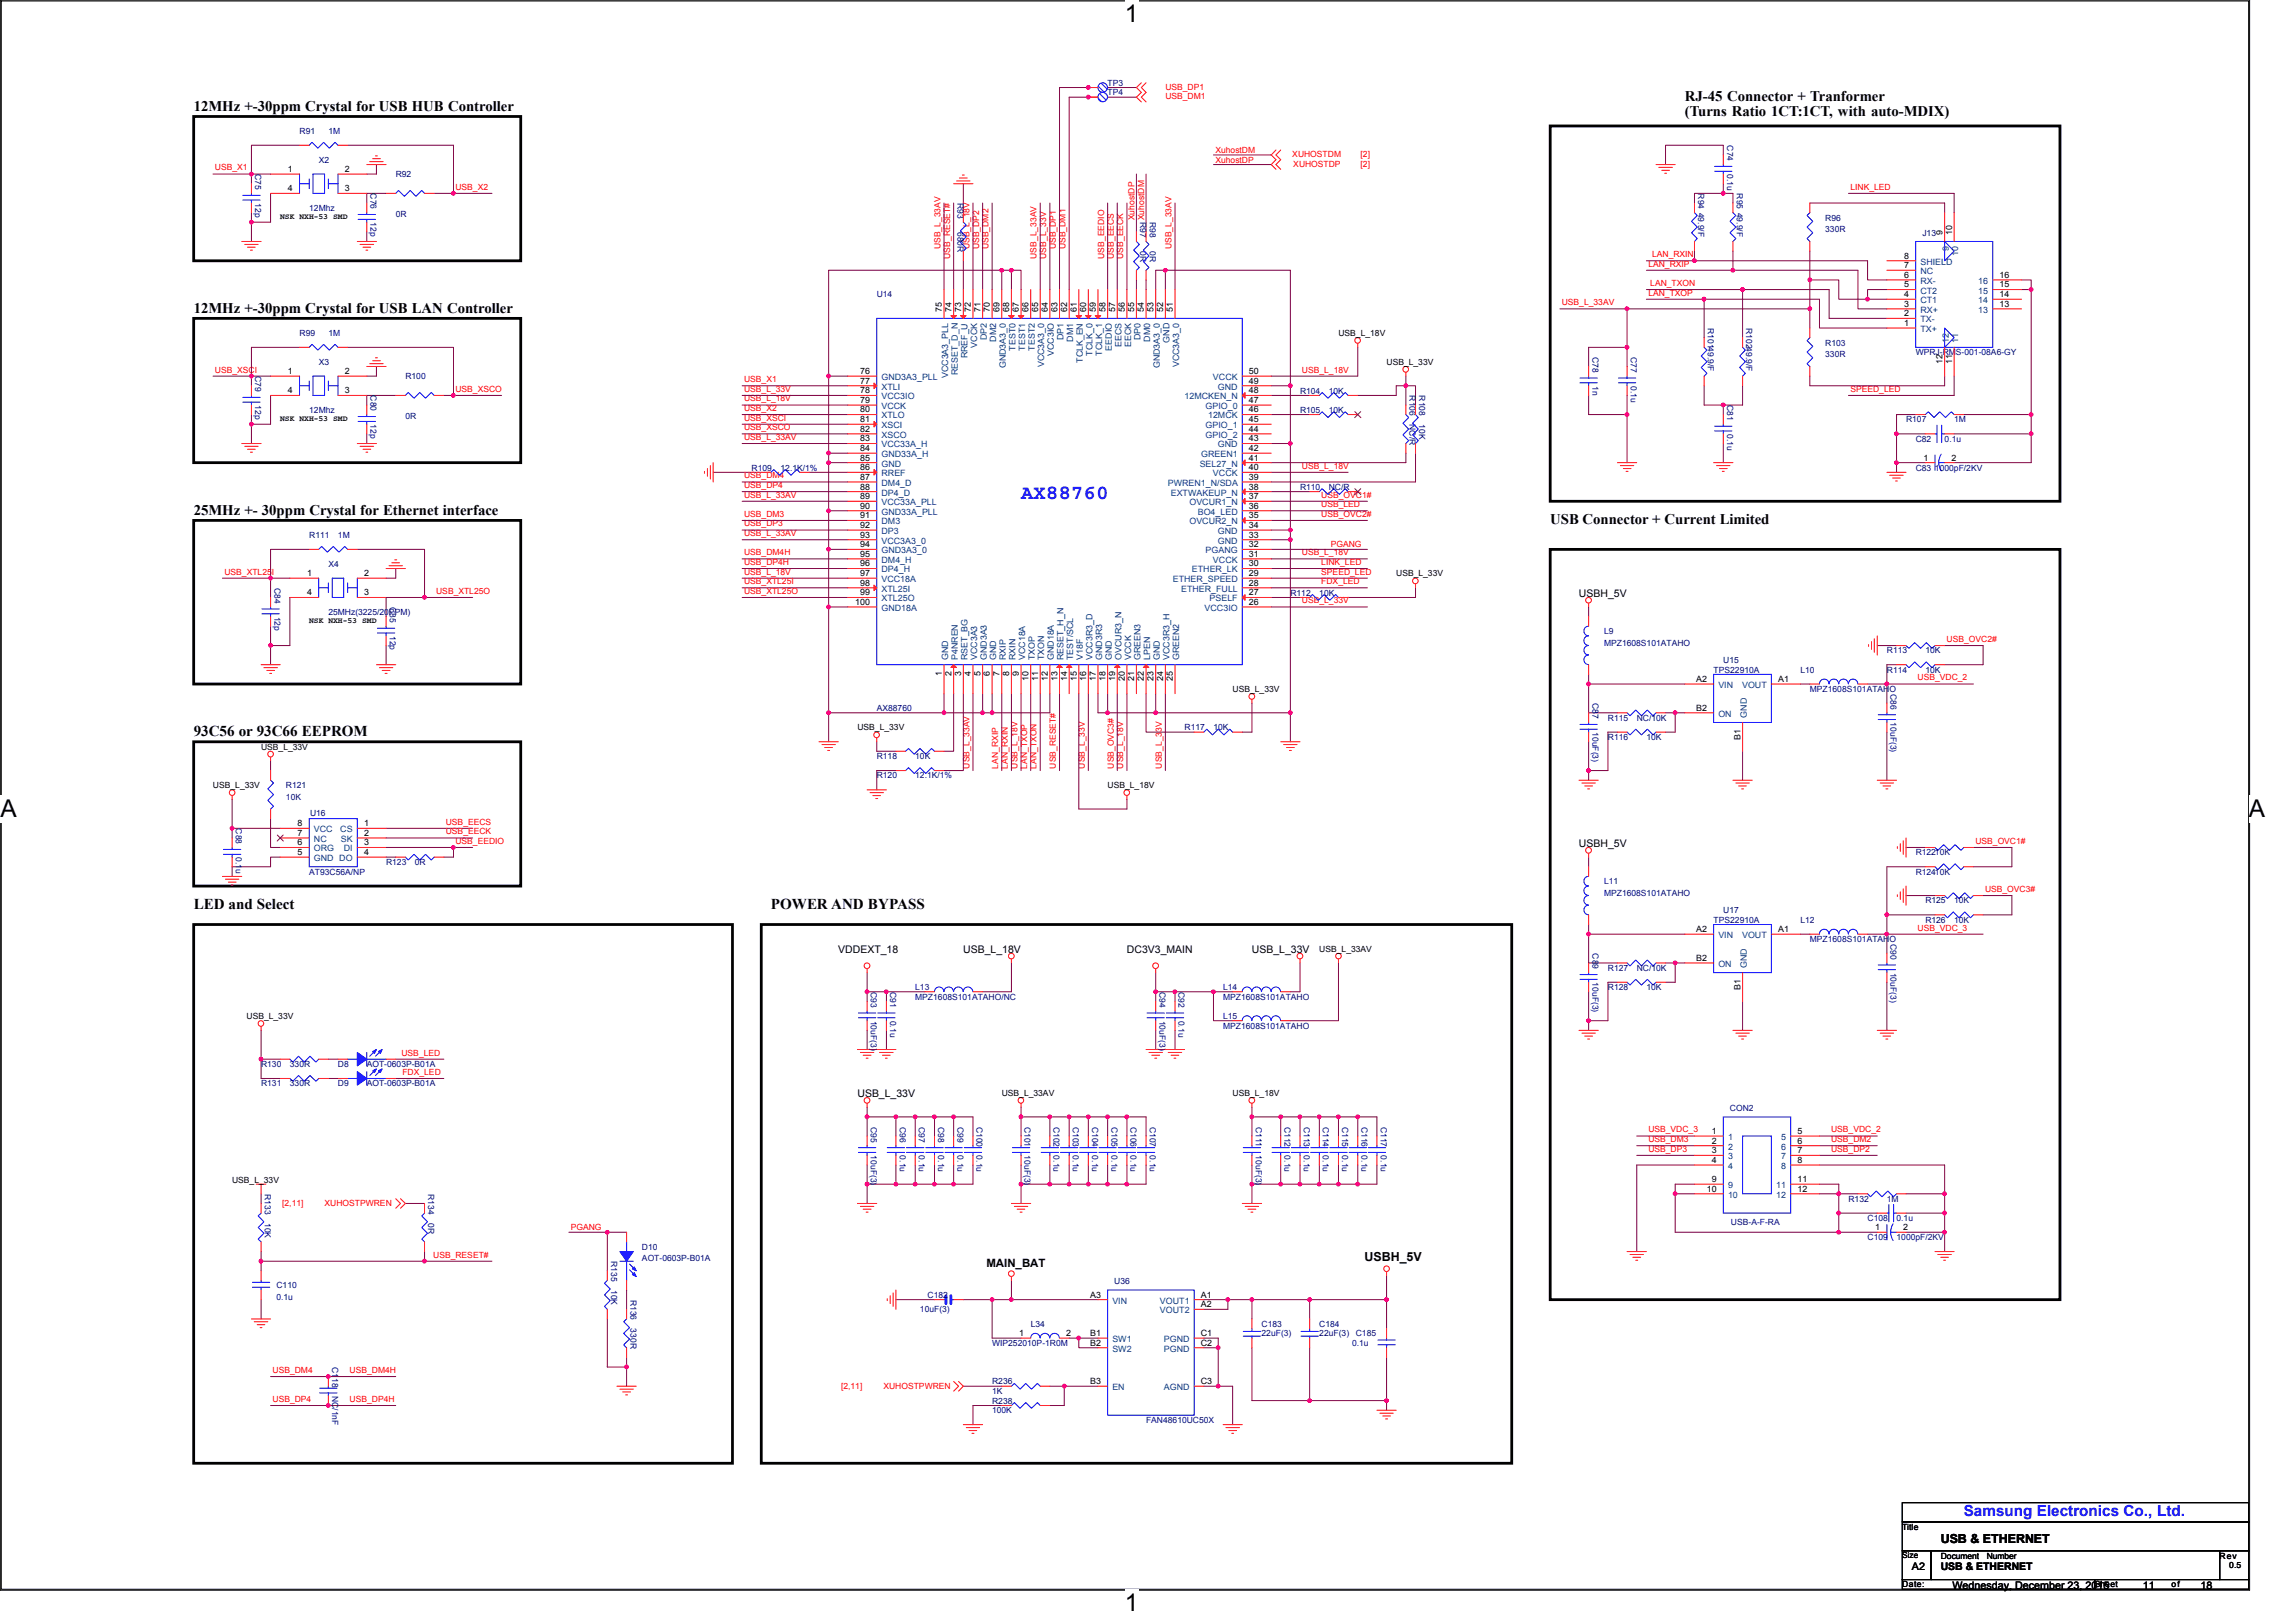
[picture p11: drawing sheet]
<svg xmlns="http://www.w3.org/2000/svg" width="297mm" height="210mm" viewBox="0 0 297 210" stroke-linecap="round" stroke-linejoin="round" font-family="sans-serif">
<defs><g id="words">
<g font-size="3.2">
<text x="145.5" y="2.9">1</text>
<text x=".1" y="105.7">A</text>
<text x="291" y="105.7">A</text>
<text x="145.5" y="208.5">1</text>
</g>
<text font-size="2.6" fill="#00f" x="132.1" y="64.5">AX88760</text>
<text font-size="2" fill="#00f" x="254.1" y="196.1">Samsung Electronics Co., Ltd.</text>
<g font-size="1.9">
<text x="25.1" y="14.3">12MHz +-30ppm Crystal for USB HUB Controller</text>
<text x="218" y="13.1">RJ-45 Connector + Tranformer</text>
<text x="218" y="15.1">(Turns Ratio 1CT:1CT, with auto-MDIX)</text>
<text x="25.1" y="40.5">12MHz +-30ppm Crystal for USB LAN Controller</text>
<text x="25.1" y="66.6">25MHz +- 30ppm Crystal for Ethernet interface</text>
<text x="200.6" y="67.8">USB Connector + Current Limited</text>
<text x="25.1" y="95.2">93C56 or 93C66 EEPROM</text>
<text x="25.1" y="117.6">LED and Select</text>
<text x="99.7" y="117.6">POWER AND BYPASS</text>
</g>
<g font-size="1.6">
<text x="176.5" y="163.2">USBH_5V</text>
<text x="251.1" y="199.6">USB &amp; ETHERNET</text>
</g>
<text font-size="1.5" x="127.6" y="163.9">MAIN_BAT</text>
<g font-size="1.4">
<text x="204.3" y="77.3">USBH_5V</text>
<text x="204.3" y="109.6">USBH_5V</text>
<text x="108.5" y="123.3">VDDEXT_18</text>
<text x="124.6" y="123.3">USB_L_18V</text>
<text x="145.8" y="123.3">DC3V3_MAIN</text>
<text x="162" y="123.3">USB_L_33V</text>
<text x="110.9" y="142">USB_L_33V</text>
<text x="247.4" y="203.1">A2</text>
<text x="251.1" y="203.1">USB &amp; ETHERNET</text>
<text x="252.6" y="205.6">Wednesday, December 23, 2015</text>
<text x="277.2" y="205.6">11</text>
<text x="284.7" y="205.6">18</text>
</g>
<g font-size="1.1" fill="#000080">
<text x="143.3" y="11.1">TP3</text>
<text x="38.8" y="17.3">R91</text>
<text x="42.5" y="17.3">1M</text>
<text x="143.3" y="12.3">TP4</text>
<text x="33" y="22.5" transform="rotate(90 33 22.5)">C75</text>
<text x="41.2" y="21.1">X2</text>
<text x="51.2" y="22.9">R92</text>
<text x="223.4" y="18.8" transform="rotate(90 223.4 18.8)">C74</text>
<text x="223.4" y="22.5" transform="rotate(90 223.4 22.5)">0.1u</text>
<text x="33" y="26.3" transform="rotate(90 33 26.3)">12p</text>
<text x="40" y="27.3">12Mhz</text>
<text x="47.9" y="25" transform="rotate(90 47.9 25)">C76</text>
<text x="47.9" y="28.7" transform="rotate(90 47.9 28.7)">12p</text>
<text x="51.2" y="28">0R</text>
<text x="123.9" y="26.3" transform="rotate(90 123.9 26.3)">R93</text>
<text x="123.9" y="30" transform="rotate(90 123.9 30)">680R</text>
<text x="147.5" y="28.7" transform="rotate(90 147.5 28.7)">R97</text>
<text x="148.8" y="28.7" transform="rotate(90 148.8 28.7)">R98</text>
<text x="219.7" y="25" transform="rotate(90 219.7 25)">R94 49.9/F</text>
<text x="224.7" y="25" transform="rotate(90 224.7 25)">R95 49.9/F</text>
<text x="236.1" y="28.5">R96</text>
<text x="147.5" y="32.5" transform="rotate(90 147.5 32.5)">0R</text>
<text x="148.8" y="32.5" transform="rotate(90 148.8 32.5)">0R</text>
<text x="236.1" y="30">330R</text>
<text x="248.7" y="30.5">J13</text>
<text x="113.4" y="38.5">U14</text>
<text x="38.8" y="43.5">R99</text>
<text x="41.2" y="47.2">X3</text>
<text x="42.5" y="43.5">1M</text>
<text x="206" y="46.2" transform="rotate(90 206 46.2)">C78</text>
<text x="211" y="46.2" transform="rotate(90 211 46.2)">C77</text>
<text x="220.9" y="42.4" transform="rotate(90 220.9 42.4)">R10149.9/F</text>
<text x="225.9" y="42.4" transform="rotate(90 225.9 42.4)">R10249.9/F</text>
<text x="236.1" y="44.7">R103</text>
<text x="236.1" y="46.2">330R</text>
<text x="247.8" y="46">WPRJ-RMS-001-08A6-GY</text>
<text x="33" y="48.7" transform="rotate(90 33 48.7)">C79</text>
<text x="33" y="52.4" transform="rotate(90 33 52.4)">12p</text>
<text x="40" y="53.4">12Mhz</text>
<text x="47.9" y="51.2" transform="rotate(90 47.9 51.2)">C80</text>
<text x="52.4" y="49.1">R100</text>
<text x="168.2" y="53.4">R105</text>
<text x="168.2" y="50.9">R104</text>
<text x="171.9" y="53.4">10K</text>
<text x="171.9" y="50.9">10K</text>
<text x="182.3" y="51.2" transform="rotate(90 182.3 51.2)">R106</text>
<text x="183.6" y="51.2" transform="rotate(90 183.6 51.2)">R108</text>
<text x="206" y="49.9" transform="rotate(90 206 49.9)">1n</text>
<text x="211" y="49.9" transform="rotate(90 211 49.9)">0.1u</text>
<text x="223.4" y="52.4" transform="rotate(90 223.4 52.4)">C81</text>
<text x="47.9" y="54.9" transform="rotate(90 47.9 54.9)">12p</text>
<text x="52.4" y="54.2">0R</text>
<text x="182.3" y="54.9" transform="rotate(90 182.3 54.9)">NC/R</text>
<text x="183.6" y="54.9" transform="rotate(90 183.6 54.9)">10K</text>
<text x="223.4" y="56.1" transform="rotate(90 223.4 56.1)">0.1u</text>
<text x="246.6" y="54.7">R107</text>
<text x="247.8" y="57.1">C82</text>
<text x="251.6" y="57.1">0.1u</text>
<text x="252.8" y="54.7">1M</text>
<text x="97.2" y="60.9">R109</text>
<text x="101" y="60.9">12.1K/1%</text>
<text x="168.2" y="63.4">R110</text>
<text x="171.9" y="63.4">NC/R</text>
<text x="247.8" y="60.9">C83 1000pF/2KV</text>
<text x="40" y="69.6">R111</text>
<text x="43.7" y="69.6">1M</text>
<text x="35.5" y="76.1" transform="rotate(90 35.5 76.1)">C84</text>
<text x="42.5" y="73.3">X4</text>
<text x="166.9" y="77.1">R112</text>
<text x="170.7" y="77.1">10K</text>
<text x="35.5" y="79.8" transform="rotate(90 35.5 79.8)">12p</text>
<text x="42.5" y="79.5">25MHz(3225/20PPM)</text>
<text x="50.4" y="78.5" transform="rotate(90 50.4 78.5)">C85</text>
<text x="50.4" y="82.3" transform="rotate(90 50.4 82.3)">12p</text>
<text x="207.5" y="82">L9</text>
<text x="207.5" y="83.5">MPZ1608S101ATAHO</text>
<text x="221.7" y="87">TPS22910A</text>
<text x="222.9" y="85.8">U15</text>
<text x="232.9" y="87">L10</text>
<text x="234.1" y="89.5">MPZ1608S101ATAHO</text>
<text x="244.1" y="87">R114</text>
<text x="244.1" y="84.5">R113</text>
<text x="244.6" y="89.7" transform="rotate(90 244.6 89.7)">C86</text>
<text x="249.1" y="87">10K</text>
<text x="249.1" y="84.5">10K</text>
<text x="113.4" y="92">AX88760</text>
<text x="153.2" y="94.5">R117</text>
<text x="157" y="94.5">10K</text>
<text x="206" y="91" transform="rotate(90 206 91)">C87</text>
<text x="206" y="94.7" transform="rotate(90 206 94.7)">10uF(3)</text>
<text x="208" y="95.7">R116</text>
<text x="208" y="93.2">R115</text>
<text x="211.7" y="93.2">NC/10K</text>
<text x="213" y="95.7">10K</text>
<text x="244.6" y="93.5" transform="rotate(90 244.6 93.5)">10uF(3)</text>
<text x="37" y="102">R121</text>
<text x="113.4" y="100.7">R120</text>
<text x="113.4" y="98.2">R118</text>
<text x="118.4" y="100.7">12.1K/1%</text>
<text x="118.4" y="98.2">10K</text>
<text x="30.5" y="107.2" transform="rotate(90 30.5 107.2)">C88</text>
<text x="37" y="103.4">10K</text>
<text x="40.1" y="105.6">U16</text>
<text x="30.5" y="110.9" transform="rotate(90 30.5 110.9)">0.1u</text>
<text x="40" y="113.2">AT93C56A/NP</text>
<text x="49.9" y="111.9">R123</text>
<text x="53.7" y="111.9">0R</text>
<text x="247.8" y="113.2">R12410K</text>
<text x="247.8" y="110.7">R12210K</text>
<text x="207.5" y="114.4">L11</text>
<text x="207.5" y="115.9">MPZ1608S101ATAHO</text>
<text x="221.7" y="119.4">TPS22910A</text>
<text x="222.9" y="118.1">U17</text>
<text x="232.9" y="119.4">L12</text>
<text x="249.1" y="119.4">R126</text>
<text x="249.1" y="116.9">R125</text>
<text x="252.8" y="119.4">10K</text>
<text x="252.8" y="116.9">10K</text>
<text x="206" y="123.3" transform="rotate(90 206 123.3)">C89</text>
<text x="208" y="125.6">R127</text>
<text x="211.7" y="125.6">NC/10K</text>
<text x="234.1" y="121.9">MPZ1608S101ATAHO</text>
<text x="244.6" y="122.1" transform="rotate(90 244.6 122.1)">C90</text>
<text x="244.6" y="125.8" transform="rotate(90 244.6 125.8)">10uF(3)</text>
<text x="112.7" y="128.3" transform="rotate(90 112.7 128.3)">C93</text>
<text x="115.1" y="128.3" transform="rotate(90 115.1 128.3)">C91</text>
<text x="118.4" y="128.1">L13</text>
<text x="118.4" y="129.3">MPZ1608S101ATAHO/NC</text>
<text x="150" y="128.3" transform="rotate(90 150 128.3)">C94</text>
<text x="152.5" y="128.3" transform="rotate(90 152.5 128.3)">C92</text>
<text x="158.2" y="128.1">L14</text>
<text x="158.2" y="129.3">MPZ1608S101ATAHO</text>
<text x="158.2" y="131.8">L15</text>
<text x="206" y="127.1" transform="rotate(90 206 127.1)">10uF(3)</text>
<text x="208" y="128.1">R128</text>
<text x="213" y="128.1">10K</text>
<text x="112.7" y="132.1" transform="rotate(90 112.7 132.1)">10uF(3)</text>
<text x="115.1" y="132.1" transform="rotate(90 115.1 132.1)">0.1u</text>
<text x="150" y="132.1" transform="rotate(90 150 132.1)">10uF(3)</text>
<text x="152.5" y="132.1" transform="rotate(90 152.5 132.1)">0.1u</text>
<text x="158.2" y="133.1">MPZ1608S101ATAHO</text>
<text x="33.8" y="140.5">R131</text>
<text x="33.8" y="138">R130</text>
<text x="37.5" y="140.5">330R</text>
<text x="37.5" y="138">330R</text>
<text x="43.7" y="140.5">D9</text>
<text x="43.7" y="138">D8</text>
<text x="47.5" y="140.5">AOT-0603P-B01A</text>
<text x="47.5" y="138">AOT-0603P-B01A</text>
<text x="223.8" y="143.8">CON2</text>
<text x="112.7" y="145.8" transform="rotate(90 112.7 145.8)">C95</text>
<text x="112.7" y="149.5" transform="rotate(90 112.7 149.5)">10uF(3)</text>
<text x="116.4" y="145.8" transform="rotate(90 116.4 145.8)">C96</text>
<text x="116.4" y="149.5" transform="rotate(90 116.4 149.5)">0.1u</text>
<text x="118.9" y="145.8" transform="rotate(90 118.9 145.8)">C97</text>
<text x="118.9" y="149.5" transform="rotate(90 118.9 149.5)">0.1u</text>
<text x="121.4" y="145.8" transform="rotate(90 121.4 145.8)">C98</text>
<text x="121.4" y="149.5" transform="rotate(90 121.4 149.5)">0.1u</text>
<text x="123.9" y="145.8" transform="rotate(90 123.9 145.8)">C99</text>
<text x="123.9" y="149.5" transform="rotate(90 123.9 149.5)">0.1u</text>
<text x="126.3" y="145.8" transform="rotate(90 126.3 145.8)">C100</text>
<text x="126.3" y="149.5" transform="rotate(90 126.3 149.5)">0.1u</text>
<text x="132.6" y="145.8" transform="rotate(90 132.6 145.8)">C101</text>
<text x="132.6" y="149.5" transform="rotate(90 132.6 149.5)">10uF(3)</text>
<text x="136.3" y="145.8" transform="rotate(90 136.3 145.8)">C102</text>
<text x="136.3" y="149.5" transform="rotate(90 136.3 149.5)">0.1u</text>
<text x="138.8" y="145.8" transform="rotate(90 138.8 145.8)">C103</text>
<text x="138.8" y="149.5" transform="rotate(90 138.8 149.5)">0.1u</text>
<text x="141.3" y="145.8" transform="rotate(90 141.3 145.8)">C104</text>
<text x="141.3" y="149.5" transform="rotate(90 141.3 149.5)">0.1u</text>
<text x="143.8" y="145.8" transform="rotate(90 143.8 145.8)">C105</text>
<text x="143.8" y="149.5" transform="rotate(90 143.8 149.5)">0.1u</text>
<text x="146.3" y="145.8" transform="rotate(90 146.3 145.8)">C106</text>
<text x="146.3" y="149.5" transform="rotate(90 146.3 149.5)">0.1u</text>
<text x="148.8" y="145.8" transform="rotate(90 148.8 145.8)">C107</text>
<text x="148.8" y="149.5" transform="rotate(90 148.8 149.5)">0.1u</text>
<text x="162.5" y="145.8" transform="rotate(90 162.5 145.8)">C111</text>
<text x="162.5" y="149.5" transform="rotate(90 162.5 149.5)">10uF(3)</text>
<text x="166.2" y="145.8" transform="rotate(90 166.2 145.8)">C112</text>
<text x="166.2" y="149.5" transform="rotate(90 166.2 149.5)">0.1u</text>
<text x="168.7" y="145.8" transform="rotate(90 168.7 145.8)">C113</text>
<text x="168.7" y="149.5" transform="rotate(90 168.7 149.5)">0.1u</text>
<text x="171.2" y="145.8" transform="rotate(90 171.2 145.8)">C114</text>
<text x="171.2" y="149.5" transform="rotate(90 171.2 149.5)">0.1u</text>
<text x="173.6" y="145.8" transform="rotate(90 173.6 145.8)">C115</text>
<text x="173.6" y="149.5" transform="rotate(90 173.6 149.5)">0.1u</text>
<text x="176.1" y="145.8" transform="rotate(90 176.1 145.8)">C116</text>
<text x="176.1" y="149.5" transform="rotate(90 176.1 149.5)">0.1u</text>
<text x="178.6" y="145.8" transform="rotate(90 178.6 145.8)">C117</text>
<text x="178.6" y="149.5" transform="rotate(90 178.6 149.5)">0.1u</text>
<text x="34.2" y="154.5" transform="rotate(90 34.2 154.5)">R133</text>
<text x="55.4" y="154.5" transform="rotate(90 55.4 154.5)">R134</text>
<text x="239.1" y="155.5">R132</text>
<text x="244.1" y="155.5">1M</text>
<text x="34.2" y="158.2" transform="rotate(90 34.2 158.2)">10K</text>
<text x="55.4" y="158.2" transform="rotate(90 55.4 158.2)">0R</text>
<text x="83.1" y="161.7">D10</text>
<text x="223.9" y="158.5">USB-A-F-RA</text>
<text x="241.6" y="158">C108</text>
<text x="241.6" y="160.4">C109</text>
<text x="245.4" y="158">0.1u</text>
<text x="245.4" y="160.4">1000pF/2KV</text>
<text x="35.8" y="166.7">C110</text>
<text x="79.1" y="163.2" transform="rotate(90 79.1 163.2)">R135</text>
<text x="79.1" y="166.9" transform="rotate(90 79.1 166.9)">10K</text>
<text x="83.1" y="163.2">AOT-0603P-B01A</text>
<text x="120" y="167.9">C182</text>
<text x="144.2" y="166.2">U36</text>
<text x="35.8" y="168.2">0.1u</text>
<text x="81.6" y="168.1" transform="rotate(90 81.6 168.1)">R136</text>
<text x="81.6" y="171.9" transform="rotate(90 81.6 171.9)">330R</text>
<text x="119" y="169.8">10uF(3)</text>
<text x="133.3" y="171.7">L34</text>
<text x="163.2" y="171.7">C183</text>
<text x="163.2" y="172.9">22uF(3)</text>
<text x="170.7" y="171.7">C184</text>
<text x="170.7" y="172.9">22uF(3)</text>
<text x="175.4" y="172.9">C185</text>
<text x="43" y="176.9" transform="rotate(90 43 176.9)">C118</text>
<text x="128.4" y="179.1">R236</text>
<text x="128.4" y="174.1">WIP252010P-1R0M</text>
<text x="174.9" y="174.1">0.1u</text>
<text x="43" y="180.6" transform="rotate(90 43 180.6)">NC/1nF</text>
<text x="128.4" y="180.4">1K</text>
<text x="128.4" y="181.6">R238</text>
<text x="128.4" y="182.9">100K</text>
<text x="148.3" y="184.1">FAN48610UC50X</text>
</g>
<g font-size="1.1" fill="#f00">
<text x="150.8" y="11.6">USB_DP1</text>
<text x="150.8" y="12.8">USB_DM1</text>
<text x="27.8" y="22.1">USB_X1</text>
<text x="157.2" y="19.8">XuhostDM</text>
<text x="157.2" y="21">XuhostDP</text>
<text x="167.2" y="20.3">XUHOSTDM</text>
<text x="167.3" y="21.5">XUHOSTDP</text>
<text x="176" y="20.3">[2]</text>
<text x="176" y="21.5">[2]</text>
<text x="58.9" y="24.6">USB_X2</text>
<text x="146.8" y="28.5" transform="rotate(-90 146.8 28.5)">XuhostDP</text>
<text x="148" y="28.5" transform="rotate(-90 148 28.5)">XuhostDM</text>
<text x="239.4" y="24.6">LINK_LED</text>
<text x="121.7" y="32.2" transform="rotate(-90 121.7 32.2)">USB_L_33AV</text>
<text x="122.9" y="33.5" transform="rotate(-90 122.9 33.5)">USB_RESET#</text>
<text x="125.4" y="32.2" transform="rotate(-90 125.4 32.2)">USB_L_18V</text>
<text x="126.7" y="32.2" transform="rotate(-90 126.7 32.2)">USB_DP2</text>
<text x="127.9" y="32.2" transform="rotate(-90 127.9 32.2)">USB_DM2</text>
<text x="134.1" y="33.5" transform="rotate(-90 134.1 33.5)">USB_L_33AV</text>
<text x="135.4" y="33.5" transform="rotate(-90 135.4 33.5)">USB_L_33V</text>
<text x="136.6" y="32.2" transform="rotate(-90 136.6 32.2)">USB_DP1</text>
<text x="137.9" y="32.2" transform="rotate(-90 137.9 32.2)">USB_DM1</text>
<text x="142.8" y="33.5" transform="rotate(-90 142.8 33.5)">USB_EEDIO</text>
<text x="144.1" y="33.5" transform="rotate(-90 144.1 33.5)">USB_EECS</text>
<text x="145.3" y="33.5" transform="rotate(-90 145.3 33.5)">USB_EECK</text>
<text x="151.5" y="32.2" transform="rotate(-90 151.5 32.2)">USB_L_33AV</text>
<text x="213.3" y="34.5">LAN_RXIP</text>
<text x="213.7" y="33.3">LAN_RXIN</text>
<text x="202.1" y="39.5">USB_L_33AV</text>
<text x="213.3" y="38.2">LAN_TXOP</text>
<text x="213.5" y="37">LAN_TXON</text>
<text x="27.8" y="48.2">USB_XSCI</text>
<text x="58.9" y="50.7">USB_XSCO</text>
<text x="96.3" y="51.9">USB_L_18V</text>
<text x="96.3" y="49.4">USB_X1</text>
<text x="96.3" y="53.2">USB_X2</text>
<text x="96.3" y="50.7">USB_L_33V</text>
<text x="168.4" y="48.2">USB_L_18V</text>
<text x="239.4" y="50.7">SPEED_LED</text>
<text x="96.3" y="54.4">USB_XSCI</text>
<text x="96.3" y="55.7">USB_XSCO</text>
<text x="96.3" y="56.9">USB_L_33AV</text>
<text x="96.3" y="61.9">USB_DM4</text>
<text x="96.3" y="64.4">USB_L_33AV</text>
<text x="96.3" y="63.1">USB_DP4</text>
<text x="168.4" y="60.6">USB_L_18V</text>
<text x="170.9" y="64.4">USB_OVC1#</text>
<text x="170.9" y="65.6">USB_LED</text>
<text x="96.3" y="69.4">USB_L_33AV</text>
<text x="96.3" y="68.1">USB_DP3</text>
<text x="96.3" y="71.8">USB_DM4H</text>
<text x="96.3" y="66.9">USB_DM3</text>
<text x="168.4" y="71.8">USB_L_18V</text>
<text x="170.9" y="66.9">USB_OVC2#</text>
<text x="172.2" y="70.8">PGANG</text>
<text x="29" y="74.3">USB_XTL25I</text>
<text x="56.4" y="76.8">USB_XTL25O</text>
<text x="96.3" y="74.3">USB_L_18V</text>
<text x="96.3" y="73.1">USB_DP4H</text>
<text x="96.3" y="75.6">USB_XTL25I</text>
<text x="96.3" y="76.8">USB_XTL25O</text>
<text x="170.9" y="73.1">LINK_LED</text>
<text x="170.9" y="74.3">SPEED_LED</text>
<text x="170.9" y="75.6">FDX_LED</text>
<text x="168.4" y="78.1">USB_L_33V</text>
<text x="251.8" y="83.1">USB_OVC2#</text>
<text x="248.1" y="88">USB_VDC_2</text>
<text x="125.4" y="99.4" transform="rotate(-90 125.4 99.4)">USB_L_33AV</text>
<text x="129.1" y="99.4" transform="rotate(-90 129.1 99.4)">LAN_RXIP</text>
<text x="130.4" y="99.4" transform="rotate(-90 130.4 99.4)">LAN_RXIN</text>
<text x="131.6" y="99.4" transform="rotate(-90 131.6 99.4)">USB_L_18V</text>
<text x="132.9" y="99.4" transform="rotate(-90 132.9 99.4)">LAN_TXOP</text>
<text x="134.1" y="99.4" transform="rotate(-90 134.1 99.4)">LAN_TXON</text>
<text x="136.6" y="99.4" transform="rotate(-90 136.6 99.4)">USB_RESET#</text>
<text x="140.3" y="99.4" transform="rotate(-90 140.3 99.4)">USB_L_33V</text>
<text x="144.1" y="99.4" transform="rotate(-90 144.1 99.4)">USB_OVC3#</text>
<text x="145.3" y="99.4" transform="rotate(-90 145.3 99.4)">USB_L_18V</text>
<text x="150.3" y="99.4" transform="rotate(-90 150.3 99.4)">USB_L_33V</text>
<text x="57.7" y="106.7">USB_EECS</text>
<text x="57.7" y="107.9">USB_EECK</text>
<text x="58.9" y="109.2">USB_EEDIO</text>
<text x="255.6" y="109.2">USB_OVC1#</text>
<text x="256.8" y="115.4">USB_OVC3#</text>
<text x="248.1" y="120.4">USB_VDC_3</text>
<text x="51.9" y="136.6">USB_LED</text>
<text x="52.1" y="139.1">FDX_LED</text>
<text x="213.3" y="146.5">USB_VDC_3</text>
<text x="213.3" y="147.8">USB_DM3</text>
<text x="213.3" y="149">USB_DP3</text>
<text x="236.9" y="146.5">USB_VDC_2</text>
<text x="236.9" y="147.8">USB_DM2</text>
<text x="236.9" y="149">USB_DP2</text>
<text x="36.5" y="156">[2,11]</text>
<text x="42" y="156">XUHOSTPWREN</text>
<text x="73.8" y="159.2">PGANG</text>
<text x="56" y="162.7">USB_RESET#</text>
<text x="35.3" y="177.6">USB_DM4</text>
<text x="45.2" y="177.6">USB_DM4H</text>
<text x="108.8" y="179.7">[2,11]</text>
<text x="114.3" y="179.7">XUHOSTPWREN</text>
<text x="35.3" y="181.4">USB_DP4</text>
<text x="45.2" y="181.4">USB_DP4H</text>
</g>
<g font-size="1.1">
<text x="37.2" y="22.2">1</text>
<text x="44.6" y="22.2">2</text>
<text x="37.2" y="24.7">4</text>
<text x="44.6" y="24.7">3</text>
<text x="246.3" y="35.9">6</text>
<text x="246.3" y="34.7">7</text>
<text x="246.3" y="33.5">8</text>
<text x="251.3" y="30.4" transform="rotate(-90 251.3 30.4)">9</text>
<text x="252.5" y="30.4" transform="rotate(-90 252.5 30.4)">10</text>
<text x="258.7" y="35.9">16</text>
<text x="121.9" y="40.3" transform="rotate(-90 121.9 40.3)">75</text>
<text x="123.1" y="40.3" transform="rotate(-90 123.1 40.3)">74</text>
<text x="124.4" y="40.3" transform="rotate(-90 124.4 40.3)">73</text>
<text x="125.6" y="40.3" transform="rotate(-90 125.6 40.3)">72</text>
<text x="126.8" y="40.3" transform="rotate(-90 126.8 40.3)">71</text>
<text x="128.1" y="40.3" transform="rotate(-90 128.1 40.3)">70</text>
<text x="129.3" y="40.3" transform="rotate(-90 129.3 40.3)">69</text>
<text x="130.6" y="40.3" transform="rotate(-90 130.6 40.3)">68</text>
<text x="131.8" y="40.3" transform="rotate(-90 131.8 40.3)">67</text>
<text x="133.1" y="40.3" transform="rotate(-90 133.1 40.3)">66</text>
<text x="134.3" y="40.3" transform="rotate(-90 134.3 40.3)">65</text>
<text x="135.5" y="40.3" transform="rotate(-90 135.5 40.3)">64</text>
<text x="136.8" y="40.3" transform="rotate(-90 136.8 40.3)">63</text>
<text x="138" y="40.3" transform="rotate(-90 138 40.3)">62</text>
<text x="139.3" y="40.3" transform="rotate(-90 139.3 40.3)">61</text>
<text x="140.5" y="40.3" transform="rotate(-90 140.5 40.3)">60</text>
<text x="141.8" y="40.3" transform="rotate(-90 141.8 40.3)">59</text>
<text x="143" y="40.3" transform="rotate(-90 143 40.3)">58</text>
<text x="144.3" y="40.3" transform="rotate(-90 144.3 40.3)">57</text>
<text x="145.5" y="40.3" transform="rotate(-90 145.5 40.3)">56</text>
<text x="146.7" y="40.3" transform="rotate(-90 146.7 40.3)">55</text>
<text x="148" y="40.3" transform="rotate(-90 148 40.3)">54</text>
<text x="149.2" y="40.3" transform="rotate(-90 149.2 40.3)">53</text>
<text x="150.5" y="40.3" transform="rotate(-90 150.5 40.3)">52</text>
<text x="151.7" y="40.3" transform="rotate(-90 151.7 40.3)">51</text>
<text x="246.3" y="40.9">2</text>
<text x="246.3" y="39.7">3</text>
<text x="246.3" y="38.4">4</text>
<text x="246.3" y="37.2">5</text>
<text x="258.7" y="39.7">13</text>
<text x="258.7" y="38.4">14</text>
<text x="258.7" y="37.2">15</text>
<text x="173.2" y="43.5">USB_L_18V</text>
<text x="179.4" y="47.2">USB_L_33V</text>
<text x="246.3" y="42.2">1</text>
<text x="251.3" y="47.1" transform="rotate(-90 251.3 47.1)">12</text>
<text x="252.5" y="47.1" transform="rotate(-90 252.5 47.1)">11</text>
<text x="37.2" y="48.4">1</text>
<text x="37.2" y="50.9">4</text>
<text x="44.6" y="48.4">2</text>
<text x="44.6" y="50.9">3</text>
<text x="111.3" y="48.4">76</text>
<text x="111.3" y="49.6">77</text>
<text x="111.3" y="50.9">78</text>
<text x="111.3" y="52.1">79</text>
<text x="111.3" y="53.4">80</text>
<text x="161.6" y="53.4">46</text>
<text x="161.6" y="52.1">47</text>
<text x="161.6" y="49.6">49</text>
<text x="161.6" y="50.9">48</text>
<text x="161.6" y="48.4">50</text>
<text x="111.3" y="54.6">81</text>
<text x="111.3" y="55.9">82</text>
<text x="111.3" y="57.1">83</text>
<text x="111.3" y="58.4">84</text>
<text x="111.3" y="59.6">85</text>
<text x="161.6" y="59.6">41</text>
<text x="161.6" y="57.1">43</text>
<text x="161.6" y="55.9">44</text>
<text x="161.6" y="54.6">45</text>
<text x="161.6" y="58.4">42</text>
<text x="248.8" y="59.6">1</text>
<text x="252.5" y="59.6">2</text>
<text x="111.3" y="60.8">86</text>
<text x="111.3" y="62.1">87</text>
<text x="111.3" y="63.3">88</text>
<text x="111.3" y="64.6">89</text>
<text x="111.3" y="65.8">90</text>
<text x="161.6" y="65.8">36</text>
<text x="161.6" y="64.6">37</text>
<text x="161.6" y="63.3">38</text>
<text x="161.6" y="60.8">40</text>
<text x="161.6" y="62.1">39</text>
<text x="111.3" y="67.1">91</text>
<text x="111.3" y="68.3">92</text>
<text x="111.3" y="69.6">93</text>
<text x="111.3" y="70.8">94</text>
<text x="161.6" y="70.8">32</text>
<text x="161.6" y="69.6">33</text>
<text x="161.6" y="68.3">34</text>
<text x="161.6" y="67.1">35</text>
<text x="39.7" y="74.5">1</text>
<text x="39.7" y="77">4</text>
<text x="47.1" y="74.5">2</text>
<text x="47.1" y="77">3</text>
<text x="111.3" y="72">95</text>
<text x="111.3" y="73.3">96</text>
<text x="111.3" y="74.5">97</text>
<text x="111.3" y="75.8">98</text>
<text x="111.3" y="77">99</text>
<text x="161.6" y="77">27</text>
<text x="161.6" y="75.8">28</text>
<text x="161.6" y="74.5">29</text>
<text x="161.6" y="72">31</text>
<text x="161.6" y="73.3">30</text>
<text x="180.6" y="74.6">USB_L_33V</text>
<text x="110.7" y="78.3">100</text>
<text x="161.6" y="78.3">26</text>
<text x="121.9" y="87.5" transform="rotate(-90 121.9 87.5)">1</text>
<text x="123.1" y="87.5" transform="rotate(-90 123.1 87.5)">2</text>
<text x="124.4" y="87.5" transform="rotate(-90 124.4 87.5)">3</text>
<text x="125.6" y="87.5" transform="rotate(-90 125.6 87.5)">4</text>
<text x="126.8" y="87.5" transform="rotate(-90 126.8 87.5)">5</text>
<text x="128.1" y="87.5" transform="rotate(-90 128.1 87.5)">6</text>
<text x="129.3" y="87.5" transform="rotate(-90 129.3 87.5)">7</text>
<text x="130.6" y="87.5" transform="rotate(-90 130.6 87.5)">8</text>
<text x="131.8" y="87.5" transform="rotate(-90 131.8 87.5)">9</text>
<text x="133.1" y="88.1" transform="rotate(-90 133.1 88.1)">10</text>
<text x="134.3" y="88.1" transform="rotate(-90 134.3 88.1)">11</text>
<text x="135.5" y="88.1" transform="rotate(-90 135.5 88.1)">12</text>
<text x="136.8" y="88.1" transform="rotate(-90 136.8 88.1)">13</text>
<text x="138" y="88.1" transform="rotate(-90 138 88.1)">14</text>
<text x="139.3" y="88.1" transform="rotate(-90 139.3 88.1)">15</text>
<text x="140.5" y="88.1" transform="rotate(-90 140.5 88.1)">16</text>
<text x="141.8" y="88.1" transform="rotate(-90 141.8 88.1)">17</text>
<text x="143" y="88.1" transform="rotate(-90 143 88.1)">18</text>
<text x="144.3" y="88.1" transform="rotate(-90 144.3 88.1)">19</text>
<text x="145.5" y="88.1" transform="rotate(-90 145.5 88.1)">20</text>
<text x="146.7" y="88.1" transform="rotate(-90 146.7 88.1)">21</text>
<text x="148" y="88.1" transform="rotate(-90 148 88.1)">22</text>
<text x="149.2" y="88.1" transform="rotate(-90 149.2 88.1)">23</text>
<text x="150.5" y="88.1" transform="rotate(-90 150.5 88.1)">24</text>
<text x="151.7" y="88.1" transform="rotate(-90 151.7 88.1)">25</text>
<text x="159.5" y="89.5">USB_L_33V</text>
<text x="219.4" y="88.2">A2</text>
<text x="230" y="88.2">A1</text>
<text x="110.9" y="94.5">USB_L_33V</text>
<text x="219.4" y="91.9">B2</text>
<text x="225.2" y="95.7" transform="rotate(-90 225.2 95.7)">B1</text>
<text x="27.6" y="102">USB_L_33V</text>
<text x="33.8" y="97">USB_L_33V</text>
<text x="143.3" y="102">USB_L_18V</text>
<text x="38.5" y="106.9">8</text>
<text x="47.1" y="106.9">1</text>
<text x="38.5" y="108.1">7</text>
<text x="38.5" y="109.4">6</text>
<text x="38.5" y="110.6">5</text>
<text x="47.1" y="109.4">3</text>
<text x="47.1" y="110.6">4</text>
<text x="47.1" y="108.1">2</text>
<text x="170.7" y="123.1">USB_L_33AV</text>
<text x="219.4" y="120.6">A2</text>
<text x="219.4" y="124.3">B2</text>
<text x="230" y="120.6">A1</text>
<text x="31.9" y="131.8">USB_L_33V</text>
<text x="225.2" y="128.1" transform="rotate(-90 225.2 128.1)">B1</text>
<text x="129.6" y="141.8">USB_L_33AV</text>
<text x="159.5" y="141.8">USB_L_18V</text>
<text x="221.4" y="146.7">1</text>
<text x="221.4" y="148">2</text>
<text x="221.4" y="149.2">3</text>
<text x="232.5" y="146.7">5</text>
<text x="232.5" y="148">6</text>
<text x="232.5" y="149.2">7</text>
<text x="30" y="153">USB_L_33V</text>
<text x="220.8" y="154.2">10</text>
<text x="221.4" y="150.5">4</text>
<text x="221.4" y="152.9">9</text>
<text x="232.5" y="150.5">8</text>
<text x="232.5" y="152.9">11</text>
<text x="232.5" y="154.2">12</text>
<text x="242.6" y="159.2">1</text>
<text x="246.2" y="159.2">2</text>
<text x="141" y="167.9">A3</text>
<text x="155.4" y="167.9">A1</text>
<text x="131.8" y="172.8">1</text>
<text x="137.9" y="172.8">2</text>
<text x="141" y="172.8">B1</text>
<text x="155.4" y="169.1">A2</text>
<text x="155.4" y="172.8">C1</text>
<text x="141" y="179.1">B3</text>
<text x="141" y="174.1">B2</text>
<text x="155.4" y="174.1">C2</text>
<text x="155.4" y="179.1">C3</text>
<text x="246.1" y="197.9">Title</text>
<text x="246.1" y="201.6">Size</text>
<text x="251.1" y="201.7">Document</text>
<text x="257" y="201.7">Number</text>
<text x="287.2" y="201.7">Rev</text>
<text x="288.4" y="202.9">0.5</text>
<text x="246.1" y="205.4">Date:</text>
<text x="271" y="205.4">Sheet</text>
<text x="280.9" y="205.4">of</text>
</g>
<g font-size="1.1" fill="#004080">
<text x="248.5" y="35.5">NC</text>
<text x="248.5" y="34.2">SHIELD</text>
<text x="252.1" y="32.5" transform="rotate(-90 252.1 32.5)">9</text>
<text x="253.3" y="33.1" transform="rotate(-90 253.3 33.1)">10</text>
<text x="248.5" y="41.7">TX-</text>
<text x="248.5" y="40.5">RX+</text>
<text x="248.5" y="39.2">CT1</text>
<text x="248.5" y="38">CT2</text>
<text x="248.5" y="36.7">RX-</text>
<text x="255.9" y="40.5">13</text>
<text x="255.9" y="39.2">14</text>
<text x="255.9" y="38">15</text>
<text x="255.9" y="36.7">16</text>
<text x="125.2" y="46.4" transform="rotate(-90 125.2 46.4)">RREF_U</text>
<text x="126.4" y="45" transform="rotate(-90 126.4 45)">VCCK</text>
<text x="127.7" y="44" transform="rotate(-90 127.7 44)">DP2</text>
<text x="128.9" y="44.2" transform="rotate(-90 128.9 44.2)">DM2</text>
<text x="130.1" y="47.6" transform="rotate(-90 130.1 47.6)">GND3A3_0</text>
<text x="131.4" y="45.4" transform="rotate(-90 131.4 45.4)">TEST0</text>
<text x="132.6" y="45.4" transform="rotate(-90 132.6 45.4)">TEST1</text>
<text x="133.9" y="45.4" transform="rotate(-90 133.9 45.4)">TEST2</text>
<text x="135.1" y="47.5" transform="rotate(-90 135.1 47.5)">VCC3A3_0</text>
<text x="136.4" y="46.1" transform="rotate(-90 136.4 46.1)">VCC3IO</text>
<text x="137.6" y="44" transform="rotate(-90 137.6 44)">DP1</text>
<text x="138.8" y="44.2" transform="rotate(-90 138.8 44.2)">DM1</text>
<text x="140.1" y="46.9" transform="rotate(-90 140.1 46.9)">TCLK_EN</text>
<text x="141.3" y="46" transform="rotate(-90 141.3 46)">TCLK_0</text>
<text x="142.6" y="46" transform="rotate(-90 142.6 46)">TCLK_1</text>
<text x="143.8" y="45.4" transform="rotate(-90 143.8 45.4)">EEDIO</text>
<text x="145.1" y="44.9" transform="rotate(-90 145.1 44.9)">EECS</text>
<text x="146.3" y="44.9" transform="rotate(-90 146.3 44.9)">EECK</text>
<text x="147.5" y="44" transform="rotate(-90 147.5 44)">DP0</text>
<text x="148.8" y="44.2" transform="rotate(-90 148.8 44.2)">DM0</text>
<text x="150" y="47.6" transform="rotate(-90 150 47.6)">GND3A3_0</text>
<text x="151.3" y="44.3" transform="rotate(-90 151.3 44.3)">GND</text>
<text x="152.5" y="47.5" transform="rotate(-90 152.5 47.5)">VCC3A3_0</text>
<text x="248.5" y="42.9">TX+</text>
<text x="252.1" y="44.3" transform="rotate(-90 252.1 44.3)">12</text>
<text x="253.3" y="44.3" transform="rotate(-90 253.3 44.3)">11</text>
<text x="114" y="49.2">GND3A3_PLL</text>
<text x="114" y="50.4">XTLI</text>
<text x="114" y="51.7">VCC3IO</text>
<text x="114" y="52.9">VCCK</text>
<text x="122.7" y="48.9" transform="rotate(-90 122.7 48.9)">VCC3A3_PLL</text>
<text x="123.9" y="48.5" transform="rotate(-90 123.9 48.5)">RESET_D_N</text>
<text x="153.2" y="51.7">12MCKEN_N</text>
<text x="156" y="52.9">GPIO_0</text>
<text x="156.9" y="49.2">VCCK</text>
<text x="157.6" y="50.4">GND</text>
<text x="114" y="54.1">XTLO</text>
<text x="114" y="55.4">XSCI</text>
<text x="114" y="56.6">XSCO</text>
<text x="114" y="57.9">VCC33A_H</text>
<text x="114" y="59.1">GND33A_H</text>
<text x="155.4" y="59.1">GREEN1</text>
<text x="156" y="56.6">GPIO_2</text>
<text x="156" y="55.4">GPIO_1</text>
<text x="156.3" y="54.1">12MCK</text>
<text x="157.6" y="57.9">GND</text>
<text x="114" y="60.4">GND</text>
<text x="114" y="61.6">RREF</text>
<text x="114" y="62.9">DM4_D</text>
<text x="114" y="64.1">DP4_D</text>
<text x="114" y="65.4">VCC33A_PLL</text>
<text x="151.1" y="62.9">PWREN1_N/SDA</text>
<text x="151.5" y="64.1">EXTWAKEUP_N</text>
<text x="153.9" y="65.4">OVCUR1_N</text>
<text x="155.2" y="60.4">SEL27_N</text>
<text x="156.9" y="61.6">VCCK</text>
<text x="114" y="66.6">GND33A_PLL</text>
<text x="114" y="67.8">DM3</text>
<text x="114" y="69.1">DP3</text>
<text x="114" y="70.3">VCC3A3_0</text>
<text x="114" y="71.6">GND3A3_0</text>
<text x="153.9" y="67.8">OVCUR2_N</text>
<text x="155" y="66.6">BO4_LED</text>
<text x="156" y="71.6">PGANG</text>
<text x="157.6" y="70.3">GND</text>
<text x="157.6" y="69.1">GND</text>
<text x="114" y="72.8">DM4_H</text>
<text x="114" y="74.1">DP4_H</text>
<text x="114" y="75.3">VCC18A</text>
<text x="114" y="76.6">XTL25I</text>
<text x="114" y="77.8">XTL25O</text>
<text x="151.7" y="75.3">ETHER_SPEED</text>
<text x="152.8" y="76.6">ETHER_FULL</text>
<text x="154.2" y="74.1">ETHER_LK</text>
<text x="156.5" y="77.8">PSELF</text>
<text x="156.9" y="72.8">VCCK</text>
<text x="114" y="79">GND18A</text>
<text x="155.8" y="79">VCC3IO</text>
<text x="122.7" y="85.4" transform="rotate(-90 122.7 85.4)">GND</text>
<text x="123.9" y="85.4" transform="rotate(-90 123.9 85.4)">P4NREN</text>
<text x="125.2" y="85.4" transform="rotate(-90 125.2 85.4)">RSET_BG</text>
<text x="126.4" y="85.4" transform="rotate(-90 126.4 85.4)">VCC3A3</text>
<text x="127.7" y="85.4" transform="rotate(-90 127.7 85.4)">GND3A3</text>
<text x="128.9" y="85.4" transform="rotate(-90 128.9 85.4)">GND</text>
<text x="130.1" y="85.4" transform="rotate(-90 130.1 85.4)">RXIP</text>
<text x="131.4" y="85.4" transform="rotate(-90 131.4 85.4)">RXIN</text>
<text x="132.6" y="85.4" transform="rotate(-90 132.6 85.4)">VCC18A</text>
<text x="133.9" y="85.4" transform="rotate(-90 133.9 85.4)">TXOP</text>
<text x="135.1" y="85.4" transform="rotate(-90 135.1 85.4)">TXON</text>
<text x="136.4" y="85.4" transform="rotate(-90 136.4 85.4)">GND18A</text>
<text x="137.6" y="85.4" transform="rotate(-90 137.6 85.4)">RESET_H_N</text>
<text x="138.8" y="85.4" transform="rotate(-90 138.8 85.4)">TEST/SCL</text>
<text x="140.1" y="85.4" transform="rotate(-90 140.1 85.4)">V18F</text>
<text x="141.3" y="85.4" transform="rotate(-90 141.3 85.4)">VCC3R3_D</text>
<text x="142.6" y="85.4" transform="rotate(-90 142.6 85.4)">GND3R3</text>
<text x="143.8" y="85.4" transform="rotate(-90 143.8 85.4)">GND</text>
<text x="145.1" y="85.4" transform="rotate(-90 145.1 85.4)">OVCUR3_N</text>
<text x="146.3" y="85.4" transform="rotate(-90 146.3 85.4)">VCCK</text>
<text x="147.5" y="85.4" transform="rotate(-90 147.5 85.4)">GREEN3</text>
<text x="148.8" y="85.4" transform="rotate(-90 148.8 85.4)">LPEN</text>
<text x="150" y="85.4" transform="rotate(-90 150 85.4)">GND</text>
<text x="151.3" y="85.4" transform="rotate(-90 151.3 85.4)">VCC3R3_H</text>
<text x="152.5" y="85.4" transform="rotate(-90 152.5 85.4)">GREEN2</text>
<text x="222.3" y="89">VIN</text>
<text x="225.4" y="89">VOUT</text>
<text x="222.3" y="92.7">ON</text>
<text x="226" y="92.9" transform="rotate(-90 226 92.9)">GND</text>
<text x="40.6" y="107.7">VCC</text>
<text x="44" y="107.7">CS</text>
<text x="40.6" y="108.9">NC</text>
<text x="40.6" y="110.2">ORG</text>
<text x="40.6" y="111.4">GND DO</text>
<text x="44.1" y="108.9">SK</text>
<text x="44.5" y="110.2">DI</text>
<text x="222.3" y="121.4">VIN</text>
<text x="222.3" y="125.1">ON</text>
<text x="225.4" y="121.4">VOUT</text>
<text x="226" y="125.2" transform="rotate(-90 226 125.2)">GND</text>
<text x="223.6" y="147.5">1</text>
<text x="223.6" y="148.7">2</text>
<text x="223.6" y="150">3</text>
<text x="230.4" y="147.5">5</text>
<text x="230.4" y="148.7">6</text>
<text x="230.4" y="150">7</text>
<text x="223.6" y="151.2">4</text>
<text x="223.6" y="153.7">9</text>
<text x="223.6" y="155">10</text>
<text x="229.8" y="153.7">11</text>
<text x="229.8" y="155">12</text>
<text x="230.4" y="151.2">8</text>
<text x="143.9" y="168.7">VIN</text>
<text x="143.9" y="173.6">SW1</text>
<text x="150.1" y="168.7">VOUT1</text>
<text x="150.1" y="169.9">VOUT2</text>
<text x="150.6" y="173.6">PGND</text>
<text x="143.9" y="179.9">EN</text>
<text x="143.9" y="174.9">SW2</text>
<text x="150.6" y="174.9">PGND</text>
<text x="150.6" y="179.9">AGND</text>
</g>
<g font-size="1">
<text x="36.3" y="28.4">NSK NXH-53 SMD</text>
<text x="36.3" y="54.5">NSK NXH-53 SMD</text>
<text x="40" y="80.6">NSK NXH-53 SMD</text>
</g>
</g></defs>
<path d="M0 0h291v205.7h-291zM.2 .1h290.7v205.5h-290.7z" fill="none" stroke="#000" stroke-width=".13"/>
<g fill="#fff">
<path d="M145.5 .1h1.8v3.5h-1.8z"/>
<path d="M145.5 205.7h1.8v3.5h-1.8z"/>
<path d="M.1 102.9h2.1v3.5h-2.1z"/>
<path d="M290.9 102.9h2.2v3.5h-2.2z"/>
</g>
<path d="M25.1 15.1h42.3v18.6h-42.3zM200.6 16.3h65.9v48.6h-65.9zM25.1 41.2h42.3v18.7h-42.3zM25.1 67.3h42.3v21.2h-42.3zM200.6 71.1h65.9v97h-65.9zM25.1 96h42.3v18.6h-42.3zM25.1 119.6h69.7v69.7h-69.7zM98.5 119.6h97.1v69.7h-97.1z" fill="none" stroke="#000" stroke-width=".36"/>
<g fill="none" stroke="#800040" stroke-width=".13">
<path d="M38.8 18.8h-6.3v3.7M45 18.8h13.7v6.2M147 12.6h-8.7v24.9M147 11.3h-9.9v26.2M27.6 22.5h4.9M32.5 27.5v1.2M32.5 22.5h2.5M32.5 22.5v1.3M32.5 28.7v2.5M35 25v3.7h-2.5M47.5 30v1.2M48.7 21.3v1.2h-1.2"/>
<path d="M50 25h-2.5v1.3M56.2 25h2.5M58.7 25h4.9M122.1 26.3v11.2M123.4 26.3v11.2M124.6 33.7v3.8M124.6 23.8v3.7M125.9 26.3v11.2M127.1 26.3v11.2M128.4 26.3v11.2M129.6 35v2.5M129.6 35h-22.4v13.7"/>
<path d="M129.6 35h1.2v2.5M130.8 35h1.3v2.5M134.6 26.3v11.2M135.8 26.3v11.2M143.3 26.3v11.2M144.5 26.3v11.2M145.8 26.3v11.2M147 36.2v1.3M147 22.5v7.5M148.3 36.2v1.3M148.3 22.5v7.5M150.8 35h16.1v14.9"/>
<path d="M150.8 35h-1.3v2.5M150.8 35v2.5M152 26.3v11.2M157 20h7.5M157 21.3h7.5M201.8 40h8.7M210.5 40h23.6v2.4M210.5 40v4.9M213 35h11.2M213 38.7h7.5M213 33.7h6.2M213 37.5h12.4"/>
<path d="M219.2 32.5v1.2M219.2 33.7h22.4v2.5h2.5M220.5 38.7h14.9v3.7h8.7M220.5 38.7v5M222.9 25h1.3v1.3M222.9 25h-3.7v1.3M222.9 23.8v1.2M222.9 20v-1.2h-7.4v2.5M224.2 32.5v2.5M224.2 35h16.2v5h3.7M225.4 37.5h11.2v3.7h7.5M225.4 37.5v6.2"/>
<path d="M234.1 36.2h3.8v2.5h3.7M234.1 32.5v3.7M234.1 36.2v3.8M234.1 26.3h17.5v1.2M239.1 25h13.7v2.5M241.6 38.7h2.5M244.1 37.5h-2.5v1.2M261.5 36.2h1.3v1.3M261.5 37.5h1.3M262.8 37.5v16.1M27.6 48.7h4.9M32.5 53.6v1.3"/>
<path d="M32.5 48.7h2.5M32.5 48.7v1.2M32.5 54.9v2.5M35 51.2v3.7h-2.5M38.8 44.9h-6.3v3.8M45 44.9h13.7v6.3M47.5 56.1v1.3M48.7 47.4v1.3h-1.2M51.2 51.2h-3.7v1.2M57.4 51.2h1.3M58.7 51.2h6.2M96 53.6h13.7"/>
<path d="M96 54.9h13.7M96 52.4h13.7M96 49.9h13.7M96 51.2h13.7M96 56.1h13.7M96 57.4h13.7M107.2 48.7v9.9M107.2 58.6v1.3M107.2 59.9v6.2M107.2 59.9h2.5M107.2 58.6h2.5M107.2 48.7h2.5"/>
<path d="M164.5 51.2h4.9M164.5 49.9h2.4M164.5 57.4h2.4M164.5 53.6h4.9M166.9 49.9v7.5M166.9 57.4v11.2M175.7 44.9v3.8h-11.2M175.7 51.2h4.9v-1.3h1.3v2.5M181.9 48.7v1.2h1.2v2.5M181.9 58.6v1.3h-17.4M183.1 58.6v3.8h-18.6M205.5 51.2v2.4h5"/>
<path d="M210.5 53.6v6.3M210.5 51.2v2.4M210.5 44.9v2.5M210.5 44.9h-5v2.5M220.5 49.9v2.5h2.4M222.9 52.4v1.2M222.9 57.4v2.5M225.4 49.9v2.5h-2.5M234.1 48.7v1.2h17.5v-1.2M245.4 59.9h3.7M245.4 56.1h3.7M245.4 59.9v1.2"/>
<path d="M245.4 56.1v3.8M247.8 53.6h-2.4v2.5M252.8 48.7v2.5h-13.7M252.8 56.1h10M254.1 53.6h8.7M262.8 56.1v3.8h-10M262.8 53.6v2.5M28.8 74.8h6.2M35 74.8v2.5M35 74.8h2.5M37.5 77.3v6.2h-2.5M40 71.1h-5v3.7"/>
<path d="M46.2 71.1h8.7v6.2M51.2 73.6v1.2h-1.2M54.9 77.3h-5l.1 2.5M54.9 77.3h6.2M92.3 61.1h6.2M96 73.6h13.7M96 69.8h13.7M96 74.8h13.7M96 68.6h13.7M96 72.3h13.7M96 76.1h13.7M96 77.3h13.7"/>
<path d="M96 62.4h13.7M96 64.9h13.7M96 63.6h13.7M96 67.3h13.7M104.7 61.1h5M107.2 66.1v5M107.2 71.1v7.4M107.2 78.5v13.7M107.2 66.1h2.5M107.2 71.1h2.5M107.2 78.5h2.5M164.5 74.8h12.4"/>
<path d="M164.5 71.1h12.4M164.5 61.1h9.9M164.5 69.8h2.4M164.5 68.6h2.4M164.5 77.3h3.7M164.5 72.3h12.4M164.5 64.9h12.4M164.5 78.5h12.4M164.5 73.6h12.4M164.5 76.1h12.4M164.5 67.3h12.4M164.5 66.1h12.4"/>
<path d="M164.5 63.6h4.9M166.9 69.8v22.4M166.9 68.6v1.2M183.1 76.1v1.2h-8.7M205.5 78.5v1.3M35 81v2.5M35 98.4v1.3M35 83.5v2.5M50 83.5v2.5M107.2 92.2h14.9M107.2 92.2v3.8M113.4 96v1.2h2.5"/>
<path d="M115.9 99.7h-2.5v2.5M122.1 89.7v2.5M122.1 92.2h5M123.4 89.7v7.5h-1.3M124.6 89.7v10h-2.5M125.9 89.7v10M127.1 92.2h1.3M127.1 89.7v2.5M128.4 89.7v2.5M129.6 89.7v10M130.8 89.7v10M132.1 89.7v10"/>
<path d="M133.3 89.7v10M134.6 89.7v10M135.8 89.7v2.5h-7.4M137.1 89.7v10M139.6 89.7v15h6.2v-1.3M140.8 89.7v10M142 89.7v2.5h1.3M143.3 92.2h6.2M143.3 89.7v2.5M144.5 89.7v10M145.8 89.7v10M148.3 89.7v5h6.2"/>
<path d="M149.5 89.7v2.5M149.5 92.2h17.4M150.8 89.7v10M162 91v3.7h-1.3M166.9 92.2v3.8M205.5 88.5h12.5M205.5 87.2v1.3M205.5 88.5v3.7h3.8M205.5 96v3.7M205.5 99.7v1.2M209.3 94.7h-1.3v5h-2.5M215.5 92.2h1.2"/>
<path d="M216.7 92.2v2.5h-1.2M216.7 92.2h1.3M225.4 97.2v3.7M232.9 88.5h1.2M241.6 88.5h2.5M242.9 83.5h2.5M244.1 88.5h11.2M244.1 88.5v2.5M244.1 94.7v6.2M245.4 86h-1.3v2.5M251.6 83.5h5v2.5h-5M30 103.4v3.8"/>
<path d="M30 107.2v1.2M30 107.2h6.3M35 105.9v3.7h1.3M36.3 110.9h-1.3v1.2h-5v1.3M50 107.2h11.1M50 108.4h11.1M50 110.9h1.2M50 109.6h8.7v1.3h-1.3M58.7 109.6h2.4M205.5 119.6v1.3M205.5 110.9v1.2M244.1 118.4v2.5"/>
<path d="M244.1 118.4h6.2M246.6 109.6h2.5M246.6 115.9h3.7M249.1 112.1h-5v6.3M255.3 109.6h5v2.5h-5M256.6 115.9h3.7v2.5h-3.7M33.8 133.3v3.7M33.8 137v2.5h2.5M33.8 137h2.5M42.5 139.5h1.2M42.5 137h1.2M51.2 139.5h6.2"/>
<path d="M51.2 137h6.2M112.2 128.3v1.3M112.2 128.3h2.5M112.2 125.8v2.5M112.2 133.3v2.5M114.7 133.3v2.5M114.7 128.3v1.3M114.7 128.3h5M130.8 124.6v3.7h-3.7M149.5 133.3v2.5M149.5 128.3v1.3M149.5 128.3h2.5"/>
<path d="M149.5 125.8v2.5M152 133.3v2.5M152 128.3v1.3M152 128.3h5M157 128.3h2.5M157 128.3v3.8h2.5M168.2 124.6v3.7h-1.3M173.2 124.6v7.5h-6.3M205.5 120.9h12.5M205.5 120.9v3.7h3.8M205.5 128.3v3.8M205.5 132.1v1.2"/>
<path d="M209.3 127.1h-1.3v5h-2.5M215.5 124.6h1.2M216.7 124.6h1.3M216.7 124.6v2.5h-1.2M225.4 129.6v3.7M232.9 120.9h1.2M241.6 120.9h2.5M244.1 120.9h12.5M244.1 120.9v2.4M244.1 127.1v6.2M33.8 154.5v1.2M52.4 155.7h2.5"/>
<path d="M73.6 159.4h5M78.6 159.4v5M78.6 159.4h2.5M112.2 153.2h3.7M112.2 143.3v1.2M112.2 153.2v2.5M112.2 144.5h3.7M112.2 150.7v2.5M112.2 144.5v2.5M115.9 144.5h2.5M115.9 153.2h2.5M115.9 144.5v2.5"/>
<path d="M115.9 150.7v2.5M118.4 153.2h2.5M118.4 150.7v2.5M118.4 144.5h2.5M118.4 144.5v2.5M120.9 153.2h2.5M120.9 144.5h2.5M120.9 150.7v2.5M120.9 144.5v2.5M123.4 144.5h2.5v2.5M123.4 144.5v2.5M123.4 150.7v2.5"/>
<path d="M125.9 150.7v2.5h-2.5M132.1 144.5h3.7M132.1 153.2h3.7M132.1 144.5v2.5M132.1 150.7v2.5M132.1 143.3v1.2M132.1 153.2v2.5M135.8 144.5h2.5M135.8 150.7v2.5M135.8 144.5v2.5M135.8 153.2h2.5M138.3 153.2h2.5"/>
<path d="M138.3 144.5h2.5M138.3 150.7v2.5M138.3 144.5v2.5M140.8 153.2h2.5M140.8 150.7v2.5M140.8 144.5v2.5M140.8 144.5h2.5M143.3 144.5h2.5M143.3 144.5v2.5M143.3 153.2h2.5M143.3 150.7v2.5M145.8 144.5h2.5v2.5"/>
<path d="M145.8 144.5v2.5M145.8 150.7v2.5M148.3 150.7v2.5h-2.5M162 144.5h3.7M162 153.2h3.7M162 150.7v2.5M162 143.3v1.2M162 144.5v2.5M162 153.2v2.5M165.7 144.5h2.5M165.7 153.2h2.5M165.7 144.5v2.5"/>
<path d="M165.7 150.7v2.5M168.2 144.5h2.5M168.2 144.5v2.5M168.2 153.2h2.5M168.2 150.7v2.5M170.7 144.5h2.5M170.7 144.5v2.5M170.7 150.7v2.5M170.7 153.2h2.5M173.2 144.5h2.5M173.2 153.2h2.5M173.2 144.5v2.5"/>
<path d="M173.2 150.7v2.5M175.7 144.5h2.4v2.5M175.7 150.7v2.5h2.4v-2.5M175.7 144.5v2.5M211.7 147h7.5M211.7 148.2h7.5M211.7 149.5h7.5M216.7 154.5v4.9h21.2M216.7 154.5h2.5M219.2 150.7h-7.5v11.2M219.2 153.2h-2.5v1.3M235.4 153.2h2.5v1.3"/>
<path d="M235.4 154.5h2.5M235.4 150.7h16.2v3.8M235.4 147h7.5M235.4 148.2h7.5M235.4 149.5h7.5M237.9 154.5v2.5h5M237.9 157v2.4M237.9 154.5h2.5M237.9 159.4h5M246.6 154.5h5M246.6 157h5M246.6 159.4h5v2.5"/>
<path d="M251.6 154.5v2.5M251.6 157v2.4M33.8 163.2v1.2M33.8 168.1v2.5M33.8 161.9v1.3M33.8 163.2h21.1M35 178.1h16.2M54.9 161.9v1.3M54.9 163.2h8.7M78.6 170.6v6.3h2.5M81.1 166.9v2.5M81.1 176.9v2.4"/>
<path d="M81.1 175.6v1.3M115.9 168.1h5M124.6 168.1h3.8M124.6 179.3h5M128.4 168.1v5h3.7M128.4 168.1h2.4M130.8 165.7v2.4h11.2M135.8 179.3h1.9M137.7 179.3v2.5h-1.9M137.7 179.3h4.3M138.3 173.1h1.3v1.3h2.4M139.6 173.1h2.4"/>
<path d="M155.7 179.3h1.9M155.7 173.1h1.9v1.3M155.7 174.4h1.9M155.7 168.1h3.2v1.3h-3.2M157.6 179.3h1.9v5M157.6 174.4v4.9M158.9 168.1h3.1v2.5M162 168.1h7.4M162 174.4v6.8h7.4M169.4 168.1v2.5M169.4 168.1h10M169.4 174.4v6.8h10"/>
<path d="M179.4 175.6v6.9M179.4 165v6.9M35 181.8h16.2M129.6 181.8h-3.7v2.5"/>
</g>
<g fill="#f0f" stroke="#f0f" stroke-width=".13">
<circle cx="54.9" cy="163.2" r=".24"/>
<circle cx="33.8" cy="163.2" r=".24"/>
<circle cx="145.8" cy="153.2" r=".23"/>
<circle cx="143.3" cy="153.2" r=".24"/>
<circle cx="173.2" cy="144.5" r=".24"/>
<circle cx="222.9" cy="52.4" r=".24"/>
<circle cx="222.9" cy="25" r=".24"/>
<circle cx="245.3" cy="59.9" r=".23"/>
<circle cx="210.5" cy="44.9" r=".24"/>
<circle cx="210.5" cy="53.6" r=".24"/>
<circle cx="170.7" cy="144.5" r=".24"/>
<circle cx="168.2" cy="144.5" r=".24"/>
<circle cx="58.6" cy="109.6" r=".23"/>
<circle cx="140.8" cy="153.2" r=".23"/>
<circle cx="138.3" cy="153.2" r=".24"/>
<circle cx="152" cy="128.3" r=".23"/>
<circle cx="149.5" cy="128.3" r=".24"/>
<circle cx="157" cy="128.3" r=".24"/>
<circle cx="234.1" cy="39.9" r=".23"/>
<circle cx="210.5" cy="39.9" r=".24"/>
<circle cx="135.8" cy="153.2" r=".24"/>
<circle cx="145.8" cy="144.5" r=".24"/>
<circle cx="143.3" cy="144.5" r=".24"/>
<circle cx="170.7" cy="153.2" r=".23"/>
<circle cx="168.2" cy="153.2" r=".24"/>
<circle cx="140.8" cy="144.5" r=".24"/>
<circle cx="112.2" cy="153.2" r=".24"/>
<circle cx="30" cy="107.2" r=".24"/>
<circle cx="132.1" cy="144.5" r=".24"/>
<circle cx="132.1" cy="153.2" r=".24"/>
<circle cx="78.6" cy="159.4" r=".23"/>
<circle cx="262.8" cy="56.1" r=".24"/>
<circle cx="138.3" cy="144.5" r=".24"/>
<circle cx="135.8" cy="144.5" r=".24"/>
<circle cx="115.9" cy="144.5" r=".24"/>
<circle cx="112.2" cy="144.5" r=".24"/>
<circle cx="120.9" cy="153.2" r=".23"/>
<circle cx="123.4" cy="153.2" r=".24"/>
<circle cx="165.7" cy="144.5" r=".24"/>
<circle cx="162" cy="144.5" r=".24"/>
<circle cx="262.8" cy="37.5" r=".24"/>
<circle cx="262.8" cy="53.6" r=".24"/>
<circle cx="81.1" cy="176.9" r=".24"/>
<circle cx="33.8" cy="137" r=".24"/>
<circle cx="237.9" cy="159.4" r=".24"/>
<circle cx="216.7" cy="154.4" r=".24"/>
<circle cx="237.9" cy="156.9" r=".24"/>
<circle cx="175.7" cy="144.5" r=".24"/>
<circle cx="205.5" cy="99.7" r=".24"/>
<circle cx="216.7" cy="92.2" r=".24"/>
<circle cx="244.1" cy="88.5" r=".24"/>
<circle cx="205.5" cy="88.5" r=".24"/>
<circle cx="251.6" cy="156.9" r=".24"/>
<circle cx="237.9" cy="154.4" r=".24"/>
<circle cx="251.6" cy="154.4" r=".24"/>
<circle cx="251.6" cy="159.4" r=".23"/>
<circle cx="244.1" cy="118.4" r=".24"/>
<circle cx="205.5" cy="132" r=".24"/>
<circle cx="216.7" cy="124.6" r=".24"/>
<circle cx="244.1" cy="120.8" r=".24"/>
<circle cx="205.5" cy="120.8" r=".24"/>
<circle cx="123.4" cy="144.5" r=".24"/>
<circle cx="120.9" cy="144.5" r=".24"/>
<circle cx="32.5" cy="28.8" r=".24"/>
<circle cx="32.5" cy="22.5" r=".24"/>
<circle cx="118.4" cy="153.2" r=".24"/>
<circle cx="115.9" cy="153.2" r=".23"/>
<circle cx="42.5" cy="178.1" r=".24"/>
<circle cx="42.5" cy="181.8" r=".24"/>
<circle cx="58.6" cy="51.1" r=".24"/>
<circle cx="32.5" cy="54.9" r=".24"/>
<circle cx="32.5" cy="48.6" r=".24"/>
<circle cx="58.6" cy="25" r=".24"/>
<circle cx="118.4" cy="144.5" r=".24"/>
<circle cx="165.7" cy="153.2" r=".23"/>
<circle cx="162" cy="153.2" r=".24"/>
<circle cx="245.3" cy="56.1" r=".24"/>
<circle cx="35" cy="74.8" r=".24"/>
<circle cx="35" cy="83.5" r=".23"/>
<circle cx="54.9" cy="77.3" r=".24"/>
<circle cx="114.7" cy="128.3" r=".23"/>
<circle cx="112.2" cy="128.3" r=".24"/>
<circle cx="175.7" cy="153.2" r=".24"/>
<circle cx="107.2" cy="58.6" r=".24"/>
<circle cx="107.2" cy="48.6" r=".24"/>
<circle cx="166.9" cy="92.2" r=".24"/>
<circle cx="166.9" cy="69.8" r=".24"/>
<circle cx="140.8" cy="12.6" r=".24"/>
<circle cx="140.8" cy="11.3" r=".24"/>
<circle cx="107.2" cy="59.9" r=".24"/>
<circle cx="150.8" cy="35" r=".24"/>
<circle cx="181.9" cy="49.9" r=".24"/>
<circle cx="107.2" cy="66.1" r=".24"/>
<circle cx="107.2" cy="71.1" r=".24"/>
<circle cx="107.2" cy="78.5" r=".24"/>
<circle cx="129.6" cy="35" r=".24"/>
<circle cx="130.8" cy="35" r=".24"/>
<circle cx="128.3" cy="92.2" r=".24"/>
<circle cx="127.1" cy="92.2" r=".24"/>
<circle cx="149.5" cy="92.2" r=".24"/>
<circle cx="143.3" cy="92.2" r=".24"/>
<circle cx="122.1" cy="92.2" r=".24"/>
<circle cx="107.2" cy="92.2" r=".24"/>
<circle cx="166.9" cy="57.4" r=".24"/>
<circle cx="166.9" cy="49.9" r=".24"/>
<circle cx="166.9" cy="68.6" r=".24"/>
<circle cx="173.2" cy="153.2" r=".24"/>
<circle cx="139.5" cy="173.1" r=".24"/>
<circle cx="130.8" cy="168.1" r=".24"/>
<circle cx="128.3" cy="168.1" r=".24"/>
<circle cx="157.6" cy="174.4" r=".24"/>
<circle cx="158.8" cy="168.1" r=".24"/>
<circle cx="169.4" cy="181.2" r=".24"/>
<circle cx="169.4" cy="168.1" r=".24"/>
<circle cx="162" cy="168.1" r=".24"/>
<circle cx="179.4" cy="181.2" r=".24"/>
<circle cx="179.4" cy="168.1" r=".24"/>
<circle cx="137.7" cy="179.3" r=".24"/>
<circle cx="157.6" cy="179.3" r=".24"/>
<circle cx="241.6" cy="38.7" r=".24"/>
<circle cx="234.1" cy="36.2" r=".24"/>
<circle cx="225.4" cy="37.5" r=".24"/>
<circle cx="220.4" cy="38.7" r=".24"/>
<circle cx="219.2" cy="33.7" r=".24"/>
<circle cx="224.2" cy="35" r=".24"/>
</g>
<g fill="none" stroke="#f00" stroke-width=".13">
<path d="M147.7 10.7l-.7 .6 .7 .7-.7 .6 .7 .6M148.3 10.7l-.6 .6 .6 .7-.6 .6 .6 .6M165.1 19.4l-.6 .6 .6 .7-.6 .6 .6 .6M165.7 19.4l-.6 .6 .6 .7-.6 .6 .6 .6M31.3 31.2h2.5M31.7 31.6h1.7M32 32h1M32.4 32.4h.3M46.2 31.2h2.5M46.6 31.6h1.7M47 32h1M47.3 32.4h.3"/>
<path d="M47.5 21.3h2.4M47.5 26.3v1.2M47.5 28.7v1.3M47.8 20.9h1.8M48.2 20.5h1M48.6 20.2h.2M50 25h1.2M54.9 25h1.3M123.4 23.8h2.5M123.8 23.4h1.7M124.1 23h1M124.5 22.6h.3"/>
<path d="M214.2 21.3h2.5M214.6 21.7h1.8M215 22h1M215.4 22.4h.2M219.2 26.3v1.2M219.2 31.2v1.3M31.3 57.4h2.5M31.7 57.7h1.7M32 58.1h1M32.4 58.5h.3M46.2 57.4h2.5M46.6 57.7h1.7"/>
<path d="M47 58.1h1M47.3 58.5h.3M47.5 47.4h2.4M47.8 47.1h1.8M48.2 46.7h1M48.6 46.3h.2M92.3 59.9v2.5M175.7 44.4v.5M181.9 48.2v.5M209.3 59.9h2.4M221.7 59.9h2.5M50 73.6h2.4"/>
<path d="M50.3 73.2h1.8M50.7 72.8h1M51.1 72.4h.2M91.1 61v.2M91.5 60.6v1M91.9 60.2v1.8M183.1 75.5v.6M205.5 78v.5M209.6 60.2h1.8M210 60.6h1M210.4 61h.2M222.1 60.2h1.7"/>
<path d="M222.5 60.6h1M222.8 61h.3M244.1 61.1h2.5M244.5 61.5h1.7M244.9 61.8h.9M245.2 62.2h.3M33.8 86h2.5M34.1 86.4h1.8M34.5 86.7h1M34.9 87.1h.2M35 98v.4M48.7 86h2.5"/>
<path d="M49.1 86.4h1.7M49.4 86.7h1.1M49.8 87.1h.3M106 96h2.5M106.3 96.3h1.8M106.7 96.7h1M107.1 97.1h.2M113.4 95.5v.5M162 90.5v.5M165.7 96h2.5M166.1 96.3h1.7M166.5 96.7h.9"/>
<path d="M166.8 97.1h.3M241.7 83.4v.2M242.1 83v1M242.5 82.6v1.8M242.9 82.3v2.5M244.1 91v1.2M244.1 93.5v1.2M28.8 113.4h2.5M29.2 113.7h1.7M29.5 114.1h1M29.9 114.5h.3M30 102.9v.5"/>
<path d="M112.2 102.2h2.5M112.6 102.6h1.7M112.9 102.9h1M113.3 103.3h.3M145.8 102.9v.5M204.3 100.9h2.5M204.7 101.3h1.7M205 101.7h1M205.4 102.1h.3M205.5 110.4v.5M224.2 100.9h2.5M224.6 101.3h1.7"/>
<path d="M224.9 101.7h1M225.3 102.1h.3M242.9 100.9h2.5M243.2 101.3h1.8M243.6 101.7h1M244 102.1h.2M245.5 109.5v.3M245.5 115.8v.2M245.8 109.2v1M245.8 115.4v1M246.2 108.8v1.7M246.2 115v1.8"/>
<path d="M246.6 108.4v2.5M246.6 114.6v2.5M33.8 132.8v.5M111.3 136.2h1.7M111.7 136.5h1M112.1 136.9h.2M112.2 125.3v.5M113.8 136.2h1.7M114.2 136.5h1M114.6 136.9h.2M115.9 135.8h-5M130.8 124.1v.5"/>
<path d="M148.7 136.2h1.7M149 136.5h1M149.4 136.9h.2M149.5 125.3v.5M151.1 136.2h1.8M151.5 136.5h1M151.9 136.9h.2M153.2 135.8h-4.9M168.2 124.1v.5M173.2 124.1v.5M204.3 133.3h2.5M204.7 133.7h1.7"/>
<path d="M205 134h1M205.4 134.4h.3M224.2 133.3h2.5M224.6 133.7h1.7M224.9 134h1M225.3 134.4h.3M242.9 133.3h2.5M243.2 133.7h1.8M243.6 134h1M244 134.4h.2M33.1 153.2h1.3M33.8 153.2v1.3"/>
<path d="M51.2 155.1l.6 .6-.6 .6M51.8 155.1l.6 .6-.6 .6M110.9 155.7h2.5M111.3 156.1h1.7M111.7 156.4h1M112.1 156.8h.2M112.2 142.7v.6M112.2 147v1.2M112.2 149.5v1.2M130.8 155.7h2.5M131.2 156.1h1.8M131.6 156.4h1"/>
<path d="M132 156.8h.2M132.1 142.7v.6M160.7 155.7h2.5M161.1 156.1h1.7M161.5 156.4h1M161.8 156.8h.3M162 142.7v.6M170.7 147v1.2M170.7 149.5v1.2M32.5 170.6h2.5M32.9 171h1.7M33.3 171.4h1"/>
<path d="M33.7 171.8h.2M33.8 164.4v1.3M33.8 166.9v1.2M79.8 179.3h2.5M80.2 179.7h1.7M114.8 168v.3M115.2 167.6v1.1M115.5 167.3v1.7M115.9 166.9v2.5M123.4 178.7l.6 .6-.6 .7M124 178.7l.6 .6-.6 .7M129.6 179.3h1.2"/>
<path d="M130.8 165.2v.5M134.6 179.3h1.2M179.4 164.5v.5M210.5 161.9h2.5M210.9 162.3h1.7M211.2 162.7h1.1M211.6 163h.3M250.3 161.9h2.5M250.7 162.3h1.8M251.1 162.7h1M251.5 163h.2M80.6 180.1h1"/>
<path d="M80.9 180.5h.3M124.6 184.3h2.5M125 184.7h1.7M125.4 185.1h1M125.7 185.4h.3M158.2 184.3h2.5M158.6 184.7h1.8M159 185.1h1M159.4 185.4h.2M178.1 182.5h2.5M178.5 182.8h1.8M178.9 183.2h1"/>
<path d="M179.3 183.6h.2"/>
<circle cx="175.6" cy="44" r=".36"/>
<circle cx="181.9" cy="47.8" r=".37"/>
<circle cx="183.1" cy="75.2" r=".36"/>
<circle cx="205.5" cy="77.7" r=".37"/>
<circle cx="35" cy="97.6" r=".37"/>
<circle cx="113.4" cy="95.1" r=".36"/>
<circle cx="162" cy="90.1" r=".37"/>
<circle cx="30" cy="102.6" r=".36"/>
<circle cx="145.8" cy="102.6" r=".36"/>
<circle cx="205.5" cy="110" r=".38"/>
<circle cx="33.8" cy="132.4" r=".36"/>
<circle cx="112.2" cy="124.9" r=".37"/>
<circle cx="130.8" cy="123.7" r=".37"/>
<circle cx="149.5" cy="124.9" r=".37"/>
<circle cx="168.2" cy="123.7" r=".37"/>
<circle cx="173.2" cy="123.7" r=".36"/>
<circle cx="112.2" cy="142.4" r=".37"/>
<circle cx="132.1" cy="142.4" r=".36"/>
<circle cx="162" cy="142.4" r=".37"/>
<circle cx="130.8" cy="164.8" r=".37"/>
<circle cx="179.4" cy="164.1" r=".36"/>
</g>
<path d="M246.1 194.4h44.8v2.5h-44.8zM246.1 196.9h44.8v3.7h-44.8zM246.1 200.6h3.7v3.8h-3.7zM246.1 204.4h24.9v1.2h-24.9zM249.8 200.6h37.4v3.8h-37.4zM271 204.4h19.9v1.2h-19.9zM287.2 200.6h3.7v3.8h-3.7z" fill="none" stroke="#000" stroke-width=".13"/>
<g fill="none" stroke="#00f" stroke-width=".13">
<path d="M46.3 28.4h2.3M46.3 27.7h2.3M47.5 27.5v.2M47.5 28.4v.3M51.2 25l.4-.4 .7 .8 .8-.8 .7 .8 .8-.8 .3 .4M219.2 27.5l.4 .4-.8 .7 .8 .8-.8 .7 .8 .8-.4 .3M243 93.1h2.2M243 92.5h2.2M244.1 92.2v.3M244.1 93.1v.4M111.1 149.1h2.2M111.1 148.5h2.2"/>
<path d="M112.2 148.2v.3M112.2 149.1v.4M169.6 149.1h2.2M169.6 148.5h2.2M170.7 148.2v.3M170.7 149.1v.4M32.7 166.5h2.2M32.7 165.9h2.2M33.8 165.7v.2M33.8 166.5v.4M130.8 179.3l.4-.3 .8 .7 .7-.7 .8 .7 .7-.7 .4 .3"/>
</g>
<circle cx="142.7" cy="12.6" r=".61" fill="#fff"/>
<circle cx="142.7" cy="12.6" r=".61" fill="#00f" stroke="#00f" stroke-width=".13"/>
<g fill="none" stroke="#f00" stroke-width=".13">
<path d="M140.8 12.6h1.2M249.1 56.1h1.2M251.6 56.1h1.2M205.5 112.1v1.3M205.5 118.4v1.2M149.5 129.6v1.2M149.5 132.1v1.2M234.1 120.9h1.3M240.4 120.9h1.2M145.8 147v1.2M145.8 149.5v1.2M178.1 147v1.2"/>
<path d="M178.1 149.5v1.2"/>
</g>
<g fill="none" stroke="#00f" stroke-width=".13">
<path d="M250.3 56.1h.3M250.6 55v2.3M251.2 55v2.3M251.2 56.1h.4M205.5 113.4a.61 .61 0 0 0-.6 .6 .61 .61 0 0 0 .6 .6 .61 .61 0 0 0-.6 .6 .61 .61 0 0 0 .6 .6 .63 .63 0 0 0-.6 .7 .63 .63 0 0 0 .6 .6M205.5 117.1a.61 .61 0 0 0-.6 .6 .61 .61 0 0 0 .6 .6M148.4 131.7h2.2M148.4 131.1h2.2M149.5 130.8v.3M149.5 131.7v.4M235.4 120.8a.61 .61 0 0 1 .6-.6 .61 .61 0 0 1 .6 .6M236.6 120.8a.62 .62 0 0 1 .7-.6 .62 .62 0 0 1 .6 .6 .61 .61 0 0 1 .6-.6 .61 .61 0 0 1 .6 .6"/>
<path d="M239.1 120.8a.6 .6 0 0 1 .6-.6 .6 .6 0 0 1 .6 .6M144.7 149.1h2.2M144.7 148.5h2.2M145.8 148.2v.3M145.8 149.1v.4M177 149.1h2.3M177 148.5h2.3M178.1 148.2v.3M178.1 149.1v.4"/>
</g>
<circle cx="142.7" cy="11.3" r=".62" fill="#fff"/>
<g fill="#00f" stroke="#00f" stroke-width=".13">
<path d="M46.2 138.6l1.3 .9-1.3 .9z" fill-rule="evenodd"/>
<path d="M49 138.5l.4-.2-.2 .5z" fill-rule="evenodd"/>
<path d="M48.2 138.5l.5-.2-.3 .5z" fill-rule="evenodd"/>
<path d="M80.2 161.9h1.7l-.8 1.3z" fill-rule="evenodd"/>
<path d="M82.1 164.7l.2 .5-.5-.3z" fill-rule="evenodd"/>
<path d="M82.1 163.9l.2 .5-.5-.2z" fill-rule="evenodd"/>
<path d="M46.2 136.2l1.3 .8-1.3 .9z" fill-rule="evenodd"/>
<path d="M49 136l.4-.2-.2 .5z" fill-rule="evenodd"/>
<path d="M48.2 136l.5-.2-.3 .5z" fill-rule="evenodd"/>
<circle cx="142.7" cy="11.3" r=".62"/>
</g>
<g fill="none" stroke="#f00" stroke-width=".13">
<path d="M38.8 18.8h1.2M43.7 18.8h1.3M140.8 11.3h1.2M32.5 23.8v1.2M32.5 26.3v1.2M35 22.5h3.8M35 25h3.8M43.7 22.5h3.8M43.7 25h3.8M122.1 37.5v3.7M123.4 37.5v3.7M124.6 27.5v1.2"/>
<path d="M124.6 32.5v1.2M124.6 37.5v3.7M125.9 37.5v3.7M127.1 37.5v3.7M128.4 37.5v3.7M129.6 37.5v3.7M130.8 37.5v3.7M132.1 37.5v3.7M133.3 37.5v3.7M134.6 37.5v3.7M135.8 37.5v3.7M137.1 37.5v3.7"/>
<path d="M138.3 37.5v3.7M139.6 37.5v3.7M140.8 37.5v3.7M142 37.5v3.7M143.3 37.5v3.7M144.5 37.5v3.7M145.8 37.5v3.7M147 30v1.2M147 35v1.2M147 37.5v3.7M148.3 37.5v3.7M148.3 30v1.2"/>
<path d="M148.3 35v1.2M149.5 37.5v3.7M150.8 37.5v3.7M152 37.5v3.7M222.9 20v1.3M222.9 22.5v1.3M224.2 26.3v1.2M224.2 31.2v1.3M234.1 31.2v1.3M234.1 26.3v1.2M244.1 40h3.7M244.1 38.7h3.7"/>
<path d="M244.1 37.5h3.7M244.1 36.2h3.7M244.1 35h3.7M244.1 33.7h3.7M251.6 27.5v3.7M252.8 27.5v3.7M257.8 40h3.7M257.8 38.7h3.7M257.8 37.5h3.7M257.8 36.2h3.7M32.5 49.9v1.3M32.5 52.4v1.2"/>
<path d="M35 48.7h3.8M35 51.2h3.8M38.8 44.9h1.2M43.7 48.7h3.8M43.7 51.2h3.8M43.7 44.9h1.3M47.5 52.4v1.2M47.5 54.9v1.2M51.2 51.2h1.2M56.2 51.2h1.2M109.7 48.7h3.7M109.7 49.9h3.7"/>
<path d="M109.7 51.2h3.7M109.7 52.4h3.7M109.7 53.6h3.7M109.7 54.9h3.7M109.7 56.1h3.7M109.7 57.4h3.7M109.7 58.6h3.7M109.7 59.9h3.7M160.7 59.9h3.8M160.7 58.6h3.8M160.7 57.4h3.8M160.7 56.1h3.8"/>
<path d="M160.7 54.9h3.8M160.7 53.6h3.8M160.7 52.4h3.8M160.7 51.2h3.8M160.7 49.9h3.8M160.7 48.7h3.8M169.4 53.6h1.3M169.4 51.2h1.3M174.4 53.6h1.3M174.4 51.2h1.3M181.9 52.4v1.2M181.9 57.4v1.2"/>
<path d="M183.1 52.4v1.2M183.1 57.4v1.2M205.5 47.4v1.3M205.5 49.9v1.3M210.5 47.4v1.3M210.5 49.9v1.3M220.5 43.7v1.2M220.5 48.7v1.2M222.9 53.6v1.3M222.9 56.1v1.3M225.4 43.7v1.2M225.4 48.7v1.2"/>
<path d="M234.1 47.4v1.3M234.1 42.4v1.3M244.1 42.4h3.7M244.1 41.2h3.7M247.8 53.6h1.3M249.1 59.9h1.2M251.6 44.9v3.8M251.6 59.9h1.2M252.8 44.9v3.8M252.8 53.6h1.3M35 77.3v1.2M35 79.8v1.2"/>
<path d="M37.5 74.8h3.7M37.5 77.3h3.7M40 71.1h1.2M45 71.1h1.2M46.2 74.8h3.8M46.2 77.3h3.8M50 79.8v1.2M98.5 61.1h1.2M103.5 61.1h1.2M109.7 61.1h3.7M109.7 62.4h3.7M109.7 63.6h3.7"/>
<path d="M109.7 64.9h3.7M109.7 66.1h3.7M109.7 67.3h3.7M109.7 68.6h3.7M109.7 69.8h3.7M109.7 71.1h3.7M109.7 72.3h3.7M109.7 73.6h3.7M109.7 74.8h3.7M109.7 76.1h3.7M109.7 77.3h3.7M109.7 78.5h3.7"/>
<path d="M160.7 78.5h3.8M160.7 77.3h3.8M160.7 76.1h3.8M160.7 74.8h3.8M160.7 73.6h3.8M160.7 72.3h3.8M160.7 71.1h3.8M160.7 69.8h3.8M160.7 68.6h3.8M160.7 67.3h3.8M160.7 66.1h3.8M160.7 64.9h3.8"/>
<path d="M160.7 63.6h3.8M160.7 62.4h3.8M160.7 61.1h3.8M168.2 77.3h1.2M169.4 63.6h1.3M173.2 77.3h1.2M174.4 63.6h1.3M205.5 79.8v1.2M35 99.7v1.2M50 82.3v1.2M115.9 99.7h1.3M115.9 97.2h1.3"/>
<path d="M120.9 99.7h1.2M120.9 97.2h1.2M122.1 86v3.7M123.4 86v3.7M124.6 86v3.7M125.9 86v3.7M127.1 86v3.7M128.4 86v3.7M129.6 86v3.7M130.8 86v3.7M132.1 86v3.7M133.3 86v3.7"/>
<path d="M134.6 86v3.7M135.8 86v3.7M137.1 86v3.7M138.3 86v3.7M139.6 86v3.7M140.8 86v3.7M142 86v3.7M143.3 86v3.7M144.5 86v3.7M145.8 86v3.7M147 86v3.7M148.3 86v3.7"/>
<path d="M149.5 86v3.7M150.8 86v3.7M152 86v3.7M154.5 94.7h1.2M159.5 94.7h1.2M205.5 86v1.2M205.5 92.2v1.3M205.5 94.7v1.3M209.3 94.7h1.2M209.3 92.2h1.2M214.2 94.7h1.3M214.2 92.2h1.3"/>
<path d="M218 88.5h3.7M218 92.2h3.7M225.4 93.5v3.7M229.2 88.5h3.7M234.1 88.5h1.3M240.4 88.5h1.2M245.4 86h1.2M245.4 83.5h1.2M250.3 86h1.3M250.3 83.5h1.3M30 108.4v1.2M30 110.9v1.2"/>
<path d="M35 104.7v1.2M36.3 107.2h3.7M36.3 108.4h3.7M36.3 109.6h3.7M36.3 110.9h3.7M46.2 107.2h3.8M46.2 108.4h3.8M46.2 109.6h3.8M46.2 110.9h3.8M51.2 110.9h1.2M56.2 110.9h1.2M249.1 112.1h1.2"/>
<path d="M249.1 109.6h1.2M250.3 118.4h1.3M250.3 115.9h1.3M254.1 112.1h1.2M254.1 109.6h1.2M255.3 118.4h1.3M255.3 115.9h1.3M36.3 139.5h1.2M36.3 137h1.2M41.2 139.5h1.3M41.2 137h1.3M43.7 139.5h1.3"/>
<path d="M43.7 137h1.3M50 139.5h1.2M50 137h1.2M112.2 129.6v1.2M112.2 132.1v1.2M114.7 129.6v1.2M114.7 132.1v1.2M119.7 128.3h1.2M125.9 128.3h1.2M152 129.6v1.2M152 132.1v1.2M159.5 128.3h1.2"/>
<path d="M159.5 132.1h1.2M165.7 128.3h1.2M165.7 132.1h1.2M205.5 124.6v1.2M205.5 127.1v1.2M209.3 124.6h1.2M209.3 127.1h1.2M214.2 124.6h1.3M214.2 127.1h1.3M218 120.9h3.7M218 124.6h3.7M225.4 125.8v3.8"/>
<path d="M229.2 120.9h3.7M244.1 123.3v1.3M244.1 125.8v1.3M33.8 155.7v1.3M54.9 155.7v1.3M81.1 159.4v1.3M115.9 147v1.2M115.9 149.5v1.2M118.4 147v1.2M118.4 149.5v1.2M120.9 147v1.2M120.9 149.5v1.2"/>
<path d="M123.4 147v1.2M123.4 149.5v1.2M125.9 147v1.2M125.9 149.5v1.2M132.1 147v1.2M132.1 149.5v1.2M135.8 147v1.2M135.8 149.5v1.2M138.3 147v1.2M138.3 149.5v1.2M140.8 147v1.2M140.8 149.5v1.2"/>
<path d="M143.3 147v1.2M143.3 149.5v1.2M148.3 147v1.2M148.3 149.5v1.2M162 147v1.2M162 149.5v1.2M165.7 147v1.2M165.7 149.5v1.2M168.2 147v1.2M168.2 149.5v1.2M173.2 147v1.2M173.2 149.5v1.2"/>
<path d="M175.7 147v1.2M175.7 149.5v1.2M219.2 147h3.7M219.2 148.2h3.7M219.2 149.5h3.7M219.2 150.7h3.7M219.2 153.2h3.7M219.2 154.5h3.7M231.7 147h3.7M231.7 148.2h3.7M231.7 149.5h3.7M231.7 150.7h3.7"/>
<path d="M231.7 153.2h3.7M231.7 154.5h3.7M240.4 154.5h1.2M242.9 157h1.2M242.9 159.4h1.2M245.4 154.5h1.2M245.4 159.4h1.2M245.4 157h1.2M33.8 160.7v1.2M42.5 178.1v1.2M54.9 160.7v1.2M78.6 169.4v1.2"/>
<path d="M78.6 164.4v1.3M81.1 165.7v1.2M81.1 174.4v1.2M81.1 169.4v1.2M120.9 168.1h1.2M123.4 168.1h1.2M132.1 173.1h1.2M137.1 173.1h1.2M142 179.3h1.3M142 168.1h1.3M142 173.1h1.3M142 174.4h1.3"/>
<path d="M154.5 168.1h1.2M154.5 174.4h1.2M154.5 169.4h1.2M154.5 179.3h1.2M154.5 173.1h1.2M162 173.1v1.3M162 170.6v1.3M169.4 173.1v1.3M169.4 170.6v1.3M179.4 171.9v1.2M179.4 174.4v1.2M42.5 180.6v1.2"/>
<path d="M129.6 181.8h1.2M134.6 181.8h1.2"/>
</g>
<g fill="none" stroke="#00f" stroke-width=".13">
<path d="M40 18.8l.4-.4 .7 .8 .8-.8 .7 .8 .7-.8 .4 .4M31.4 25.9h2.3M31.4 25.3h2.3M32.5 25v.3M32.5 25.9v.4M38.8 22.5v2.5M38.8 23.8h1.2M40 23.2v1.2M40.5 22.5h1.5v2.5h-1.5zM42.5 23.2v1.2M42.5 23.8h1.2M43.7 22.5v2.5"/>
<path d="M124.6 28.7l.4 .4-.8 .8 .8 .7-.8 .8 .8 .7-.4 .4M147 31.2l.4 .4-.7 .8 .7 .7-.7 .7 .7 .8-.4 .4M148.3 31.2l.4 .4-.8 .8 .8 .7-.8 .7 .8 .8-.4 .4M221.8 22.2h2.3M221.8 21.5h2.3M222.9 21.3v.2M222.9 22.2v.3M224.2 27.5l.4 .4-.8 .7 .8 .8-.8 .7 .8 .8-.4 .3M234.1 27.5l-.3 .4 .7 .7-.7 .8 .7 .7-.7 .8 .3 .3M247.8 31.2h10v13.7h-10zM251.6 31.2l1.2 1.3-1.2 1.2zM31.4 52h2.3"/>
<path d="M31.4 51.4h2.3M32.5 51.2v.2M32.5 52v.4M38.8 48.7v2.5M38.8 49.9h1.2M40 44.9l.4-.3 .7 .7 .8-.7 .7 .7 .7-.7 .4 .3M40 49.3v1.2M40.5 48.7h1.5v2.5h-1.5zM42.5 49.3v1.2M42.5 49.9h1.2M43.7 48.7v2.5M46.3 54.5h2.3"/>
<path d="M46.3 53.9h2.3M47.5 53.6v.3M47.5 54.5v.4M52.4 51.2l.4-.4 .8 .7 .7-.7 .8 .7 .7-.7 .4 .4M113.4 41.2h47.3v44.8h-47.3zM170.7 53.6l.3-.3 .8 .7 .7-.7 .8 .7 .7-.7 .4 .3M170.7 51.2l.3-.4 .8 .7 .7-.7 .8 .7 .7-.7 .4 .4M181.9 53.6l.3 .4-.7 .8 .7 .7-.7 .8 .7 .7-.3 .4M183.1 53.6l.4 .4-.8 .8 .8 .7-.8 .8 .8 .7-.4 .4M204.4 49.5h2.2M204.4 48.9h2.2M205.5 48.7v.2"/>
<path d="M205.5 49.5v.4M209.4 49.5h2.2M209.4 48.9h2.2M210.5 48.7v.2M210.5 49.5v.4M220.5 44.9l.3 .4-.7 .8 .7 .7-.7 .7 .7 .8-.3 .4M221.8 55.8h2.3M221.8 55.1h2.3M222.9 54.9v.2M222.9 55.8v.3M225.4 44.9l.4 .4-.7 .8 .7 .7-.7 .7 .7 .8-.4 .4M234.1 43.7l-.3 .4 .7 .7-.7 .8 .7 .7-.7 .8 .3 .3"/>
<path d="M249.1 53.6l.4-.3 .7 .7 .7-.7 .8 .7 .8-.7 .3 .3M250.3 58.9v2M250.8 59.9h.8M251.1 58.8a1.99 1.99 0 0 0 0 2.1M251.6 42.4l1.2 1.3-1.2 1.2zM33.9 79.4h2.2M33.9 78.8h2.2M35 78.5v.3M35 79.4v.4M41.2 74.8v2.5M41.2 76.1h1.3M41.2 71.1l.4-.4 .8 .7 .7-.7 .8 .7 .7-.7 .4 .4"/>
<path d="M42.5 75.4v1.3M43 74.8h1.5v2.5h-1.5zM45 76.1h1.2M45 75.4v1.3M46.2 74.8v2.5M99.7 61.1l.4-.4 .8 .8 .7-.8 .7 .8 .8-.8 .4 .4M169.4 77.3l.4-.4 .8 .8 .7-.8 .7 .8 .8-.8 .4 .4M170.7 63.6l.3-.4 .8 .8 .7-.8 .8 .8 .7-.8 .4 .4M48.8 81.9h2.3M48.8 81.3h2.3M50 81v.3M50 81.9v.4"/>
<path d="M117.2 99.7l.3-.4 .8 .8 .7-.8 .8 .8 .7-.8 .4 .4M117.2 97.2l.3-.4 .8 .8 .7-.8 .8 .8 .7-.8 .4 .4M155.7 94.7l.4-.4 .8 .8 .7-.8 .7 .8 .8-.8 .4 .4M204.4 94.3h2.2M204.4 93.7h2.2M205.5 81a.61 .61 0 0 0-.6 .6 .61 .61 0 0 0 .6 .7M205.5 82.3a.61 .61 0 0 0-.6 .6 .61 .61 0 0 0 .6 .6 .61 .61 0 0 0-.6 .6 .61 .61 0 0 0 .6 .6 .63 .63 0 0 0-.6 .7 .63 .63 0 0 0 .6 .6M205.5 93.5v.2M205.5 94.3v.4M210.5 94.7l.4 .4 .7-.8 .8 .8 .7-.8 .8 .8 .3-.4M210.5 92.2l.4 .4 .7-.7 .8 .7 .7-.7 .8 .7 .3-.4M221.7 87.2h7.5v6.3h-7.5z"/>
<path d="M235.4 88.5a.61 .61 0 0 1 .6-.6 .61 .61 0 0 1 .6 .6M236.6 88.5a.62 .62 0 0 1 .7-.6 .62 .62 0 0 1 .6 .6 .61 .61 0 0 1 .6-.6 .61 .61 0 0 1 .6 .6M239.1 88.5a.6 .6 0 0 1 .6-.6 .6 .6 0 0 1 .6 .6M246.6 86l.4 .4 .7-.8 .8 .8 .7-.8 .8 .8 .3-.4M246.6 83.5l.4 .4 .7-.8 .8 .8 .7-.8 .8 .8 .3-.4M28.9 110.5h2.3M28.9 109.9h2.3M30 109.6v.3M30 110.5v.4M35 100.9l.4 .4-.8 .8 .8 .7-.8 .7 .8 .8-.4 .4M40 105.9h6.2v6.2h-6.2zM52.4 110.9l.4 .4 .8-.8 .7 .8 .8-.8 .7 .8 .4-.4"/>
<path d="M221.7 119.6h7.5v6.2h-7.5zM250.3 112.1l.4 .4 .8-.7 .7 .7 .7-.7 .8 .7 .4-.4M250.3 109.6l.4 .4 .8-.7 .7 .7 .7-.7 .8 .7 .4-.4M251.6 118.4l.3 .3 .8-.7 .7 .7 .8-.7 .7 .7 .4-.3M251.6 115.9l.3 .3 .8-.7 .7 .7 .8-.7 .7 .7 .4-.3M37.5 139.5l.4 .4 .7-.8 .8 .8 .7-.8 .8 .8 .3-.4M37.5 137l.4 .4 .7-.7 .8 .7 .7-.7 .8 .7 .3-.4M45 139.5h1.2M45 137h1.2M47.5 138.6v1.8M47.5 139.5h2.5M47.5 136.2v1.7"/>
<path d="M47.5 137h2.5M48.6 138.4l-.8 .7M48.6 135.9l-.8 .8M49.3 138.4l-.7 .7M49.3 135.9l-.7 .8M111.1 131.7h2.2M111.1 131.1h2.2M112.2 130.8v.3M112.2 131.7v.4M113.6 131.7h2.2M113.6 131.1h2.2M114.7 130.8v.3"/>
<path d="M114.7 131.7v.4M120.9 128.3a.6 .6 0 0 1 .6-.6 .6 .6 0 0 1 .6 .6M122.1 128.3a.61 .61 0 0 1 .6-.6 .61 .61 0 0 1 .7 .6M123.4 128.3a.63 .63 0 0 1 .6-.6 .63 .63 0 0 1 .6 .6 .61 .61 0 0 1 .6-.6 .61 .61 0 0 1 .7 .6M150.9 131.7h2.2M150.9 131.1h2.2M152 130.8v.3M152 131.7v.4M160.7 128.3a.61 .61 0 0 1 .6-.6 .61 .61 0 0 1 .6 .6M160.7 132a.61 .61 0 0 1 .6-.6 .61 .61 0 0 1 .6 .6M162 128.3a.63 .63 0 0 1 .6-.6 .63 .63 0 0 1 .6 .6 .61 .61 0 0 1 .6-.6 .61 .61 0 0 1 .6 .6M162 132a.62 .62 0 0 1 .6-.6 .62 .62 0 0 1 .6 .6 .61 .61 0 0 1 .6-.6 .61 .61 0 0 1 .6 .6"/>
<path d="M164.5 128.3a.6 .6 0 0 1 .6-.6 .6 .6 0 0 1 .6 .6M164.5 132a.6 .6 0 0 1 .6-.6 .6 .6 0 0 1 .6 .6M204.4 126.7h2.2M204.4 126.1h2.2M205.5 125.8v.3M205.5 126.7v.4M210.5 124.6l.4 .4 .7-.8 .8 .8 .7-.8 .8 .8 .3-.4M210.5 127.1l.4 .3 .7-.7 .8 .7 .7-.7 .8 .7 .3-.3M243 125.5h2.2M243 124.8h2.2M244.1 124.6v.2M244.1 125.5v.3"/>
<path d="M33.8 157l-.4 .3 .7 .8-.7 .7 .7 .8-.7 .7 .4 .4M54.9 157l-.3 .3 .7 .8-.7 .7 .7 .8-.7 .7 .3 .4M114.8 149.1h2.2M114.8 148.5h2.2M115.9 148.2v.3M115.9 149.1v.4M117.3 149.1h2.2M117.3 148.5h2.2M118.4 148.2v.3M118.4 149.1v.4M119.8 149.1h2.2M119.8 148.5h2.2"/>
<path d="M120.9 148.2v.3M120.9 149.1v.4M122.3 149.1h2.2M122.3 148.5h2.2M123.4 148.2v.3M123.4 149.1v.4M124.8 149.1h2.2M124.8 148.5h2.2M125.9 148.2v.3M125.9 149.1v.4M131 149.1h2.2M131 148.5h2.2"/>
<path d="M132.1 148.2v.3M132.1 149.1v.4M134.7 149.1h2.2M134.7 148.5h2.2M135.8 148.2v.3M135.8 149.1v.4M137.2 149.1h2.2M137.2 148.5h2.2M138.3 148.2v.3M138.3 149.1v.4M139.7 149.1h2.2M139.7 148.5h2.2"/>
<path d="M140.8 148.2v.3M140.8 149.1v.4M142.2 149.1h2.2M142.2 148.5h2.2M143.3 148.2v.3M143.3 149.1v.4M147.1 149.1h2.3M147.1 148.5h2.3M148.3 148.2v.3M148.3 149.1v.4M160.8 149.1h2.3M160.8 148.5h2.3"/>
<path d="M162 148.2v.3M162 149.1v.4M164.6 149.1h2.2M164.6 148.5h2.2M165.7 148.2v.3M165.7 149.1v.4M167.1 149.1h2.2M167.1 148.5h2.2M168.2 148.2v.3M168.2 149.1v.4M172 149.1h2.3M172 148.5h2.3"/>
<path d="M173.2 148.2v.3M173.2 149.1v.4M174.5 149.1h2.3M174.5 148.5h2.3M175.7 148.2v.3M175.7 149.1v.4M222.9 144.5h8.8v12.5h-8.8zM225.4 147h3.8v7.5h-3.8zM241.6 154.5l.4 .3 .7-.7 .8 .7 .7-.7 .8 .7 .4-.3M244.1 157h.3M244.1 158.4v2M244.4 155.8v2.3"/>
<path d="M244.6 159.4h.8M244.9 158.3a1.99 1.99 0 0 0 0 2.2M245 155.8v2.3M245 157h.4M41.4 179.6h2.2M42.5 179.3v.3M78.6 165.7l-.4 .3 .7 .8-.7 .7 .7 .8-.7 .7 .4 .4M80.2 163.2h1.7M81.1 160.7v1.2M81.1 163.2v2.5M81.1 170.6l-.4 .4 .7 .8-.7 .7 .7 .7-.7 .8 .4 .4M81.4 163.5l.8 .8"/>
<path d="M81.4 164.3l.8 .7M122.1 168.1h.3M123 168.1h.4M134.6 173.1a.6 .6 0 0 0-.6-.6 .6 .6 0 0 0-.7 .6M137.1 173.1a.63 .63 0 0 0-.7-.6 .63 .63 0 0 0-.6 .6 .61 .61 0 0 0-.6-.6 .61 .61 0 0 0-.6 .6M143.3 166.9h11.2v16.2h-11.2zM160.8 172.3h2.3M160.8 172.9h2.3M162 172.9v.2M162 171.9v.4M168.3 172.3h2.3M168.3 172.9h2.3"/>
<path d="M169.4 172.9v.2M169.4 171.9v.4M178.3 174h2.2M178.3 173.4h2.2M179.4 173.1v.3M179.4 174v.4M41.4 180.2h2.2M42.5 180.2v.4M130.8 181.8l.4-.3 .8 .7 .7-.7 .8 .7 .7-.7 .4 .3"/>
</g>
<path d="M122.4 167.6v1.1M123 167.6v1.1" fill="none" stroke="#00f" stroke-width=".36"/>
<path d="M175.3 53.3l.8 .7M176 53.3l-.7 .7M175.3 63.2l.8 .8M176 63.2l-.7 .8M35.9 108l.8 .8M36.6 108l-.7 .8" fill="none" stroke="#804000" stroke-width=".13"/>
<g fill="#f00" stroke="#f00" stroke-width=".13">
<path d="M123 86.4l.4-.4 .3 .4z"/>
<path d="M136.7 86.4l.4-.4 .3 .4z"/>
<path d="M138 86.4l.3-.4 .4 .4z"/>
<path d="M144.2 86.4l.3-.4 .4 .4z"/>
<path d="M147.9 86.4l.4-.4 .3 .4z"/>
<path d="M160.7 77.3l.4-.4v.8z"/>
<path d="M160.7 67.3l.4-.3v.7z"/>
<path d="M160.7 64.9l.4-.4v.7z"/>
<path d="M160.7 63.6l.4-.4v.8z"/>
<path d="M160.7 59.9l.4-.4v.7z"/>
<path d="M160.7 51.2l.4-.4v.7z"/>
<path d="M141.7 40.8h.7l-.4 .4z"/>
<path d="M140.4 40.8h.8l-.4 .4z"/>
<path d="M139.2 40.8h.7l-.3 .4z"/>
<path d="M131.7 40.8h.8l-.4 .4z"/>
<path d="M130.5 40.8h.7l-.4 .4z"/>
<path d="M124.3 40.8h.7l-.4 .4z"/>
<path d="M123 40.8h.7l-.3 .4z"/>
<path d="M113.1 49.6l.3 .3-.3 .4z"/>
<path d="M113.1 54.5l.3 .4-.3 .3z"/>
<path d="M113.1 60.7l.3 .4-.3 .4z"/>
<path d="M113.1 75.7l.3 .4-.3 .3z"/>
</g>
<g fill="#f0f" stroke="#f0f" stroke-width=".13">
<circle cx="54.9" cy="163.2" r=".24"/>
<circle cx="33.8" cy="163.2" r=".24"/>
<circle cx="145.8" cy="153.2" r=".23"/>
<circle cx="143.3" cy="153.2" r=".24"/>
<circle cx="173.2" cy="144.5" r=".24"/>
<circle cx="222.9" cy="52.4" r=".24"/>
<circle cx="222.9" cy="25" r=".24"/>
<circle cx="245.3" cy="59.9" r=".23"/>
<circle cx="210.5" cy="44.9" r=".24"/>
<circle cx="210.5" cy="53.6" r=".24"/>
<circle cx="170.7" cy="144.5" r=".24"/>
<circle cx="168.2" cy="144.5" r=".24"/>
<circle cx="58.6" cy="109.6" r=".23"/>
<circle cx="140.8" cy="153.2" r=".23"/>
<circle cx="138.3" cy="153.2" r=".24"/>
<circle cx="152" cy="128.3" r=".23"/>
<circle cx="149.5" cy="128.3" r=".24"/>
<circle cx="157" cy="128.3" r=".24"/>
<circle cx="234.1" cy="39.9" r=".23"/>
<circle cx="210.5" cy="39.9" r=".24"/>
<circle cx="135.8" cy="153.2" r=".24"/>
<circle cx="145.8" cy="144.5" r=".24"/>
<circle cx="143.3" cy="144.5" r=".24"/>
<circle cx="170.7" cy="153.2" r=".23"/>
<circle cx="168.2" cy="153.2" r=".24"/>
<circle cx="140.8" cy="144.5" r=".24"/>
<circle cx="112.2" cy="153.2" r=".24"/>
<circle cx="30" cy="107.2" r=".24"/>
<circle cx="132.1" cy="144.5" r=".24"/>
<circle cx="132.1" cy="153.2" r=".24"/>
<circle cx="78.6" cy="159.4" r=".23"/>
<circle cx="262.8" cy="56.1" r=".24"/>
<circle cx="138.3" cy="144.5" r=".24"/>
<circle cx="135.8" cy="144.5" r=".24"/>
<circle cx="115.9" cy="144.5" r=".24"/>
<circle cx="112.2" cy="144.5" r=".24"/>
<circle cx="120.9" cy="153.2" r=".23"/>
<circle cx="123.4" cy="153.2" r=".24"/>
<circle cx="165.7" cy="144.5" r=".24"/>
<circle cx="162" cy="144.5" r=".24"/>
<circle cx="262.8" cy="37.5" r=".24"/>
<circle cx="262.8" cy="53.6" r=".24"/>
<circle cx="81.1" cy="176.9" r=".24"/>
<circle cx="33.8" cy="137" r=".24"/>
<circle cx="237.9" cy="159.4" r=".24"/>
<circle cx="216.7" cy="154.4" r=".24"/>
<circle cx="237.9" cy="156.9" r=".24"/>
<circle cx="175.7" cy="144.5" r=".24"/>
<circle cx="205.5" cy="99.7" r=".24"/>
<circle cx="216.7" cy="92.2" r=".24"/>
<circle cx="244.1" cy="88.5" r=".24"/>
<circle cx="205.5" cy="88.5" r=".24"/>
<circle cx="251.6" cy="156.9" r=".24"/>
<circle cx="237.9" cy="154.4" r=".24"/>
<circle cx="251.6" cy="154.4" r=".24"/>
<circle cx="251.6" cy="159.4" r=".23"/>
<circle cx="244.1" cy="118.4" r=".24"/>
<circle cx="205.5" cy="132" r=".24"/>
<circle cx="216.7" cy="124.6" r=".24"/>
<circle cx="244.1" cy="120.8" r=".24"/>
<circle cx="205.5" cy="120.8" r=".24"/>
<circle cx="123.4" cy="144.5" r=".24"/>
<circle cx="120.9" cy="144.5" r=".24"/>
<circle cx="32.5" cy="28.8" r=".24"/>
<circle cx="32.5" cy="22.5" r=".24"/>
<circle cx="118.4" cy="153.2" r=".24"/>
<circle cx="115.9" cy="153.2" r=".23"/>
<circle cx="42.5" cy="178.1" r=".24"/>
<circle cx="42.5" cy="181.8" r=".24"/>
<circle cx="58.6" cy="51.1" r=".24"/>
<circle cx="32.5" cy="54.9" r=".24"/>
<circle cx="32.5" cy="48.6" r=".24"/>
<circle cx="58.6" cy="25" r=".24"/>
<circle cx="118.4" cy="144.5" r=".24"/>
<circle cx="165.7" cy="153.2" r=".23"/>
<circle cx="162" cy="153.2" r=".24"/>
<circle cx="245.3" cy="56.1" r=".24"/>
<circle cx="35" cy="74.8" r=".24"/>
<circle cx="35" cy="83.5" r=".23"/>
<circle cx="54.9" cy="77.3" r=".24"/>
<circle cx="114.7" cy="128.3" r=".23"/>
<circle cx="112.2" cy="128.3" r=".24"/>
<circle cx="175.7" cy="153.2" r=".24"/>
<circle cx="107.2" cy="58.6" r=".24"/>
<circle cx="107.2" cy="48.6" r=".24"/>
<circle cx="166.9" cy="92.2" r=".24"/>
<circle cx="166.9" cy="69.8" r=".24"/>
<circle cx="140.8" cy="12.6" r=".24"/>
<circle cx="140.8" cy="11.3" r=".24"/>
<circle cx="107.2" cy="59.9" r=".24"/>
<circle cx="150.8" cy="35" r=".24"/>
<circle cx="181.9" cy="49.9" r=".24"/>
<circle cx="107.2" cy="66.1" r=".24"/>
<circle cx="107.2" cy="71.1" r=".24"/>
<circle cx="107.2" cy="78.5" r=".24"/>
<circle cx="129.6" cy="35" r=".24"/>
<circle cx="130.8" cy="35" r=".24"/>
<circle cx="128.3" cy="92.2" r=".24"/>
<circle cx="127.1" cy="92.2" r=".24"/>
<circle cx="149.5" cy="92.2" r=".24"/>
<circle cx="143.3" cy="92.2" r=".24"/>
<circle cx="122.1" cy="92.2" r=".24"/>
<circle cx="107.2" cy="92.2" r=".24"/>
<circle cx="166.9" cy="57.4" r=".24"/>
<circle cx="166.9" cy="49.9" r=".24"/>
<circle cx="166.9" cy="68.6" r=".24"/>
<circle cx="173.2" cy="153.2" r=".24"/>
<circle cx="139.5" cy="173.1" r=".24"/>
<circle cx="130.8" cy="168.1" r=".24"/>
<circle cx="128.3" cy="168.1" r=".24"/>
<circle cx="157.6" cy="174.4" r=".24"/>
<circle cx="158.8" cy="168.1" r=".24"/>
<circle cx="169.4" cy="181.2" r=".24"/>
<circle cx="169.4" cy="168.1" r=".24"/>
<circle cx="162" cy="168.1" r=".24"/>
<circle cx="179.4" cy="181.2" r=".24"/>
<circle cx="179.4" cy="168.1" r=".24"/>
<circle cx="137.7" cy="179.3" r=".24"/>
<circle cx="157.6" cy="179.3" r=".24"/>
<circle cx="241.6" cy="38.7" r=".24"/>
<circle cx="234.1" cy="36.2" r=".24"/>
<circle cx="225.4" cy="37.5" r=".24"/>
<circle cx="220.4" cy="38.7" r=".24"/>
<circle cx="219.2" cy="33.7" r=".24"/>
<circle cx="224.2" cy="35" r=".24"/>
</g>
<use href="#words"/>
</svg>
